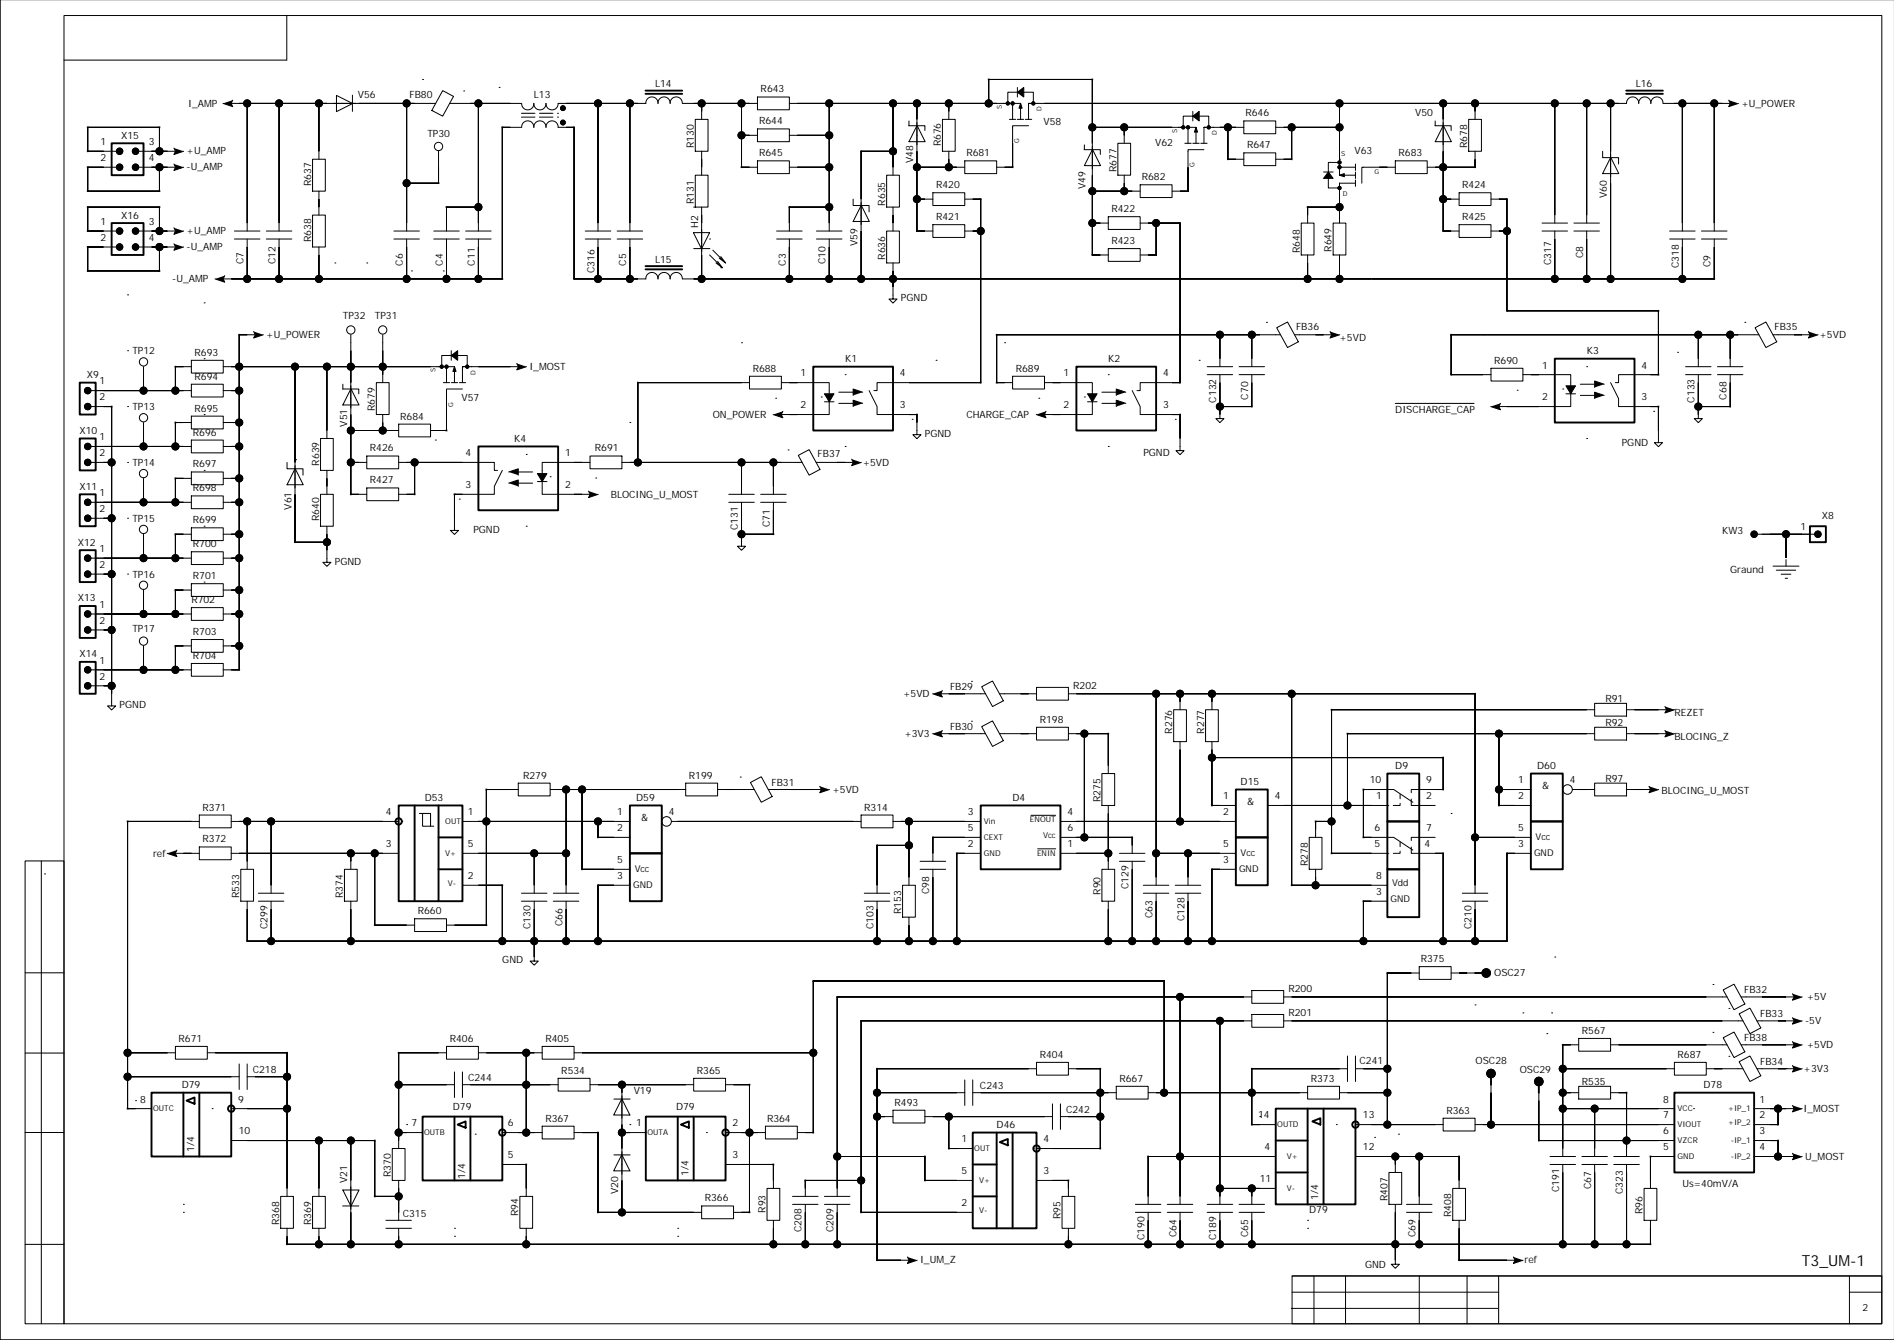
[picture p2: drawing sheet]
<svg xmlns="http://www.w3.org/2000/svg" width="594mm" height="420mm" viewBox="0 0 594 420" stroke-linecap="round" stroke-linejoin="round" font-family="sans-serif">
<defs><g id="words">
<text font-size="4.8" x="564.9" y="396.6">T3_UM-1</text>
<g font-size="3.3">
<text x="483.4" y="247.3">&amp;</text>
<text x="201" y="257.3">&amp;</text>
<text x="390.9" y="252.3">&amp;</text>
</g>
<g font-size="3.1">
<text x="205.3" y="27.3">L14</text>
<text x="238.4" y="29">R643</text>
<text x="512.8" y="27.3">L16</text>
<text x="59" y="33.4">I_AMP</text>
<text x="112.2" y="30.8">V56</text>
<text x="128.3" y="30.8">FB80</text>
<text x="167.3" y="30.8">L13</text>
<text x="545.9" y="33.4">+U_POWER</text>
<text x="237.9" y="39">R644</text>
<text x="327.1" y="39.3">V58</text>
<text x="390.4" y="36.5">R646</text>
<text x="443.6" y="36.3">V50</text>
<text x="31.5" y="45.5">1</text>
<text x="38" y="43.5">X15</text>
<text x="46.7" y="45.5">3</text>
<text x="134" y="43">TP30</text>
<text x="217.5" y="46.4" transform="rotate(-90 217.5 46.4)">R130</text>
<text x="295" y="45.9" transform="rotate(-90 295 45.9)">R676</text>
<text x="362.1" y="45.7">V62</text>
<text x="390.9" y="46.5">R647</text>
<text x="459.9" y="46.4" transform="rotate(-90 459.9 46.4)">R678</text>
<text x="31.5" y="50.5">2</text>
<text x="46.7" y="50.5">4</text>
<text x="58.5" y="48.4">+U_AMP</text>
<text x="58.5" y="53.4">-U_AMP</text>
<text x="237.9" y="49">R645</text>
<text x="286.3" y="51.2" transform="rotate(-90 286.3 51.2)">V48</text>
<text x="302.9" y="49">R681</text>
<text x="350" y="53.9" transform="rotate(-90 350 53.9)">R677</text>
<text x="424.6" y="48.2">V63</text>
<text x="438.4" y="49">R683</text>
<text x="97.5" y="58.4" transform="rotate(-90 97.5 58.4)">R637</text>
<text x="293.4" y="59">R420</text>
<text x="340.3" y="59.2" transform="rotate(-90 340.3 59.2)">V49</text>
<text x="357.9" y="56.5">R682</text>
<text x="458.4" y="59">R424</text>
<text x="217.5" y="63.9" transform="rotate(-90 217.5 63.9)">R131</text>
<text x="277.5" y="64.4" transform="rotate(-90 277.5 64.4)">R635</text>
<text x="503.7" y="62.2" transform="rotate(-90 503.7 62.2)">V60</text>
<text x="31.5" y="70.5">1</text>
<text x="38" y="68.5">X16</text>
<text x="46.7" y="70.5">3</text>
<text x="218.8" y="71.4" transform="rotate(-90 218.8 71.4)">H2</text>
<text x="293.4" y="69">R421</text>
<text x="348.4" y="66.5">R422</text>
<text x="458.4" y="69">R425</text>
<text x="31.5" y="75.5">2</text>
<text x="46.7" y="75.5">4</text>
<text x="58.5" y="73.4">+U_AMP</text>
<text x="97.5" y="75.9" transform="rotate(-90 97.5 75.9)">R638</text>
<text x="268.8" y="77.2" transform="rotate(-90 268.8 77.2)">V59</text>
<text x="348.4" y="76.5">R423</text>
<text x="58.5" y="78.4">-U_AMP</text>
<text x="76.3" y="82.8" transform="rotate(-90 76.3 82.8)">C7</text>
<text x="86.3" y="82.7" transform="rotate(-90 86.3 82.7)">C12</text>
<text x="126.3" y="83.3" transform="rotate(-90 126.3 83.3)">C6</text>
<text x="138.8" y="83.3" transform="rotate(-90 138.8 83.3)">C4</text>
<text x="148.8" y="83.2" transform="rotate(-90 148.8 83.2)">C11</text>
<text x="196.3" y="83.3" transform="rotate(-90 196.3 83.3)">C5</text>
<text x="205.3" y="82.2">L15</text>
<text x="246.3" y="83.3" transform="rotate(-90 246.3 83.3)">C3</text>
<text x="258.8" y="82.7" transform="rotate(-90 258.8 82.7)">C10</text>
<text x="277.5" y="81.4" transform="rotate(-90 277.5 81.4)">R636</text>
<text x="407.4" y="79.4" transform="rotate(-90 407.4 79.4)">R648</text>
<text x="417.4" y="78.9" transform="rotate(-90 417.4 78.9)">R649</text>
<text x="486.2" y="83.1" transform="rotate(-90 486.2 83.1)">C317</text>
<text x="496.2" y="80.8" transform="rotate(-90 496.2 80.8)">C8</text>
<text x="536.2" y="83.8" transform="rotate(-90 536.2 83.8)">C9</text>
<text x="54" y="88.4">-U_AMP</text>
<text x="186.3" y="85.6" transform="rotate(-90 186.3 85.6)">C316</text>
<text x="526.2" y="84.1" transform="rotate(-90 526.2 84.1)">C318</text>
<text x="282.4" y="94.4">PGND</text>
<text x="107.5" y="100">TP32</text>
<text x="117.5" y="100">TP31</text>
<text x="83.5" y="105.9">+U_POWER</text>
<text x="406.3" y="103.2">FB36</text>
<text x="419.9" y="106.9">+5VD</text>
<text x="556.3" y="103.2">FB35</text>
<text x="570.4" y="105.9">+5VD</text>
<text x="41.5" y="111">TP12</text>
<text x="61" y="111.5">R693</text>
<text x="264.9" y="113.5">K1</text>
<text x="347.4" y="113.5">K2</text>
<text x="468.4" y="114">R690</text>
<text x="497.4" y="111">K3</text>
<text x="27.2" y="118.5">X9</text>
<text x="61" y="119">R694</text>
<text x="166" y="115.9">I_MOST</text>
<text x="235.9" y="116.5">R688</text>
<text x="250.9" y="118">1</text>
<text x="282.1" y="118">4</text>
<text x="318.4" y="116.5">R689</text>
<text x="333.4" y="118">1</text>
<text x="364.6" y="118">4</text>
<text x="483.4" y="115.5">1</text>
<text x="514.6" y="115.5">4</text>
<text x="31.2" y="125.5">2</text>
<text x="31.2" y="120.5">1</text>
<text x="144.7" y="125.7">V57</text>
<text x="391.3" y="125.2" transform="rotate(-90 391.3 125.2)">C70</text>
<text x="483.4" y="125.5">2</text>
<text x="514.6" y="125.5">3</text>
<text x="541.2" y="125.2" transform="rotate(-90 541.2 125.2)">C68</text>
<text x="41.5" y="128.4">TP13</text>
<text x="61" y="128.9">R695</text>
<text x="117.5" y="128.9" transform="rotate(-90 117.5 128.9)">R679</text>
<text x="125.5" y="131.4">R684</text>
<text x="223.4" y="130.9">ON_POWER</text>
<text x="250.9" y="127.9">2</text>
<text x="282.1" y="127.9">3</text>
<text x="302.9" y="130.9">CHARGE_CAP</text>
<text x="333.4" y="127.9">2</text>
<text x="364.6" y="127.9">3</text>
<text x="381.3" y="126.1" transform="rotate(-90 381.3 126.1)">C132</text>
<text x="437.4" y="129.4">DISCHARGE_CAP</text>
<text x="531.2" y="126.1" transform="rotate(-90 531.2 126.1)">C133</text>
<text x="24.9" y="135.9">X10</text>
<text x="31.2" y="137.9">1</text>
<text x="60.5" y="136.4">R696</text>
<text x="108.8" y="133.7" transform="rotate(-90 108.8 133.7)">V51</text>
<text x="289.9" y="136.9">PGND</text>
<text x="31.2" y="142.9">2</text>
<text x="116" y="141.4">R426</text>
<text x="146" y="142.9">4</text>
<text x="161.2" y="138.4">K4</text>
<text x="177.1" y="142.9">1</text>
<text x="186.5" y="141.4">R691</text>
<text x="256.3" y="143.2">FB37</text>
<text x="358.4" y="142.9">PGND</text>
<text x="508.4" y="139.9">PGND</text>
<text x="41.5" y="145.9">TP14</text>
<text x="60.5" y="146.4">R697</text>
<text x="100" y="145.9" transform="rotate(-90 100 145.9)">R639</text>
<text x="270.4" y="145.9">+5VD</text>
<text x="24.9" y="153.4">X11</text>
<text x="31.2" y="155.4">1</text>
<text x="60.5" y="153.9">R698</text>
<text x="116" y="151.4">R427</text>
<text x="146" y="152.9">3</text>
<text x="177.1" y="152.9">2</text>
<text x="191.5" y="155.9">BLOCING_U_MOST</text>
<text x="31.2" y="160.4">2</text>
<text x="91.3" y="159.7" transform="rotate(-90 91.3 159.7)">V61</text>
<text x="41.5" y="163.4">TP15</text>
<text x="60.5" y="163.9">R699</text>
<text x="100" y="163.4" transform="rotate(-90 100 163.4)">R640</text>
<text x="148.4" y="166.9">PGND</text>
<text x="231.3" y="166.1" transform="rotate(-90 231.3 166.1)">C131</text>
<text x="241.3" y="165.2" transform="rotate(-90 241.3 165.2)">C71</text>
<text x="539.9" y="167.4">KW3</text>
<text x="564.4" y="165.9">1</text>
<text x="571.1" y="162.4">X8</text>
<text x="24.4" y="170.9">X12</text>
<text x="31.2" y="172.9">1</text>
<text x="60.5" y="171.4">R700</text>
<text x="31.2" y="177.9">2</text>
<text x="105" y="176.9">PGND</text>
<text x="542.4" y="179.4">Graund</text>
<text x="41.5" y="180.9">TP16</text>
<text x="60.5" y="181.4">R701</text>
<text x="24.4" y="188.4">X13</text>
<text x="31.2" y="190.4">1</text>
<text x="60" y="188.9">R702</text>
<text x="31.2" y="195.4">2</text>
<text x="41.5" y="197.9">TP17</text>
<text x="60.5" y="198.9">R703</text>
<text x="24.9" y="205.9">X14</text>
<text x="31.2" y="207.9">1</text>
<text x="60.5" y="206.4">R704</text>
<text x="31.2" y="212.9">2</text>
<text x="336.4" y="215.9">R202</text>
<text x="37.5" y="221.9">PGND</text>
<text x="283.1" y="218.4">+5VD</text>
<text x="297.8" y="216.2">FB29</text>
<text x="503.3" y="219.9">R91</text>
<text x="325.9" y="226.4">R198</text>
<text x="503.3" y="227.4">R92</text>
<text x="524.9" y="224.4">REZET</text>
<text x="283.5" y="230.9">+3V3</text>
<text x="297.8" y="228.7">FB30</text>
<text x="367.5" y="229.8" transform="rotate(-90 367.5 229.8)">R276</text>
<text x="377.5" y="229.8" transform="rotate(-90 377.5 229.8)">R277</text>
<text x="524.9" y="231.9">BLOCING_Z</text>
<text x="164" y="243.9">R279</text>
<text x="216" y="243.9">R199</text>
<text x="388.9" y="245.9">D15</text>
<text x="429.4" y="245.4">10</text>
<text x="437.4" y="240.9">D9</text>
<text x="447.1" y="245.4">9</text>
<text x="475.9" y="245.4">1</text>
<text x="481.9" y="240.9">D60</text>
<text x="492.1" y="245.4">4</text>
<text x="503.3" y="244.9">R97</text>
<text x="133.1" y="250.9">D53</text>
<text x="199.5" y="250.9">D59</text>
<text x="241.8" y="246.2">FB31</text>
<text x="260.9" y="248.4">+5VD</text>
<text x="317.4" y="250.9">D4</text>
<text x="345" y="251.3" transform="rotate(-90 345 251.3)">R275</text>
<text x="383.4" y="250.4">1</text>
<text x="399.6" y="250.4">4</text>
<text x="431.4" y="250.4">1</text>
<text x="447.1" y="250.4">2</text>
<text x="475.9" y="250.4">2</text>
<text x="520.9" y="248.9">BLOCING_U_MOST</text>
<text x="63.5" y="253.9">R371</text>
<text x="121" y="255.4">4</text>
<text x="146.6" y="255.4">1</text>
<text x="193.5" y="255.4">1</text>
<text x="209.6" y="255.4">4</text>
<text x="270.9" y="253.9">R314</text>
<text x="303.4" y="255.4">3</text>
<text x="334.6" y="255.4">4</text>
<text x="383.4" y="255.4">2</text>
<text x="63.5" y="263.9">R372</text>
<text x="193.5" y="260.4">2</text>
<text x="303.4" y="260.4">5</text>
<text x="334.6" y="260.4">6</text>
<text x="430.9" y="260.4">6</text>
<text x="447.1" y="260.4">7</text>
<text x="475.9" y="260.4">5</text>
<text x="48" y="268.4">ref</text>
<text x="121" y="265.4">3</text>
<text x="146.6" y="265.4">5</text>
<text x="303.4" y="265.4">2</text>
<text x="334.6" y="265.4">1</text>
<text x="383.4" y="265.4">5</text>
<text x="430.9" y="265.4">5</text>
<text x="446.6" y="265.4">4</text>
<text x="475.9" y="265.4">3</text>
<text x="146.6" y="275.4">2</text>
<text x="193.5" y="270.4">5</text>
<text x="193.5" y="275.4">3</text>
<text x="383.4" y="270.4">3</text>
<text x="409.9" y="271.3" transform="rotate(-90 409.9 271.3)">R278</text>
<text x="431.4" y="275.4">8</text>
<text x="75" y="281.3" transform="rotate(-90 75 281.3)">R533</text>
<text x="107.5" y="281.3" transform="rotate(-90 107.5 281.3)">R374</text>
<text x="291.3" y="280.2" transform="rotate(-90 291.3 280.2)">C98</text>
<text x="345" y="280.3" transform="rotate(-90 345 280.3)">R90</text>
<text x="353.8" y="278.6" transform="rotate(-90 353.8 278.6)">C129</text>
<text x="431.4" y="280.4">3</text>
<text x="131" y="286.4">R660</text>
<text x="282.5" y="286.3" transform="rotate(-90 282.5 286.3)">R153</text>
<text x="361.3" y="287.7" transform="rotate(-90 361.3 287.7)">C63</text>
<text x="83.8" y="291.1" transform="rotate(-90 83.8 291.1)">C299</text>
<text x="166.3" y="291.1" transform="rotate(-90 166.3 291.1)">C130</text>
<text x="176.3" y="290.2" transform="rotate(-90 176.3 290.2)">C66</text>
<text x="273.8" y="291.1" transform="rotate(-90 273.8 291.1)">C103</text>
<text x="371.3" y="288.6" transform="rotate(-90 371.3 288.6)">C128</text>
<text x="461.3" y="291.1" transform="rotate(-90 461.3 291.1)">C210</text>
<text x="157.5" y="301.8">GND</text>
<text x="445.4" y="301.4">R375</text>
<text x="468.4" y="305.7">OSC27</text>
<text x="403.9" y="310.9">R200</text>
<text x="546.8" y="311.2">FB32</text>
<text x="566.4" y="313.3">+5V</text>
<text x="403.9" y="318.4">R201</text>
<text x="495.9" y="323.9">R567</text>
<text x="551.8" y="318.7">FB33</text>
<text x="565.9" y="320.8">-5V</text>
<text x="56" y="326.4">R671</text>
<text x="141" y="326.4">R406</text>
<text x="171" y="326.4">R405</text>
<text x="546.8" y="326.2">FB38</text>
<text x="566.4" y="328.3">+5VD</text>
<text x="325.9" y="331.4">R404</text>
<text x="426.2" y="333.2">C241</text>
<text x="462.5" y="333.2">OSC28</text>
<text x="525.9" y="331.4">R687</text>
<text x="551.8" y="333.7">FB34</text>
<text x="565.4" y="335.8">+3V3</text>
<text x="57" y="340.9">D79</text>
<text x="79.3" y="336.2">C218</text>
<text x="146.7" y="338.7">C244</text>
<text x="176" y="336.4">R534</text>
<text x="218.5" y="336.4">R365</text>
<text x="307.2" y="341.2">C243</text>
<text x="350.9" y="338.9">R667</text>
<text x="410.9" y="338.9">R373</text>
<text x="476.4" y="336.2">OSC29</text>
<text x="495.9" y="339.8">R535</text>
<text x="534" y="340.9">D78</text>
<text x="44" y="345.4">8</text>
<text x="74.7" y="345.4">9</text>
<text x="142" y="347.9">D79</text>
<text x="198.7" y="342.7">V19</text>
<text x="212" y="347.9">D79</text>
<text x="280.4" y="346.4">R493</text>
<text x="521.4" y="345.4">8</text>
<text x="551.6" y="345.4">1</text>
<text x="129" y="352.9">7</text>
<text x="159.1" y="352.9">6</text>
<text x="171" y="351.4">R367</text>
<text x="199.5" y="352.9">1</text>
<text x="229.6" y="352.9">2</text>
<text x="240.4" y="351.4">R364</text>
<text x="312.4" y="353.4">D46</text>
<text x="334.2" y="348.7">C242</text>
<text x="394.4" y="350.4">14</text>
<text x="427.3" y="350.4">13</text>
<text x="453.4" y="348.9">R363</text>
<text x="521.4" y="350.4">7</text>
<text x="551.6" y="350.4">2</text>
<text x="565.4" y="348.3">I_MOST</text>
<text x="74.8" y="355.4">10</text>
<text x="301.4" y="357.9">1</text>
<text x="327.1" y="357.9">4</text>
<text x="521.4" y="355.4">6</text>
<text x="551.6" y="355.4">3</text>
<text x="60.8" y="360.8" transform="rotate(-90 60.8 360.8)">1/4</text>
<text x="159.1" y="362.9">5</text>
<text x="229.6" y="362.9">3</text>
<text x="396.4" y="360.4">4</text>
<text x="427.3" y="360.4">12</text>
<text x="521.4" y="360.4">5</text>
<text x="551.6" y="360.4">4</text>
<text x="565.9" y="363.3">U_MOST</text>
<text x="108.8" y="370.6" transform="rotate(-90 108.8 370.6)">V21</text>
<text x="122.5" y="368.8" transform="rotate(-90 122.5 368.8)">R370</text>
<text x="145.8" y="369.3" transform="rotate(-90 145.8 369.3)">1/4</text>
<text x="215.8" y="368.3" transform="rotate(-90 215.8 368.3)">1/4</text>
<text x="301.4" y="367.9">5</text>
<text x="327.1" y="367.9">3</text>
<text x="394.9" y="370.4">11</text>
<text x="527.4" y="371.8">Us=40mV/A</text>
<text x="193.8" y="374.1" transform="rotate(-90 193.8 374.1)">V20</text>
<text x="220.9" y="376.4">R366</text>
<text x="301.4" y="377.9">2</text>
<text x="413.3" y="375.8" transform="rotate(-90 413.3 375.8)">1/4</text>
<text x="434.9" y="376.3" transform="rotate(-90 434.9 376.3)">R407</text>
<text x="488.7" y="373.5" transform="rotate(-90 488.7 373.5)">C191</text>
<text x="498.7" y="372.6" transform="rotate(-90 498.7 372.6)">C67</text>
<text x="508.7" y="374" transform="rotate(-90 508.7 374)">C323</text>
<text x="87.5" y="383.8" transform="rotate(-90 87.5 383.8)">R368</text>
<text x="97.5" y="383.8" transform="rotate(-90 97.5 383.8)">R369</text>
<text x="126.2" y="381.2">C315</text>
<text x="162.5" y="380.9" transform="rotate(-90 162.5 380.9)">R94</text>
<text x="239.9" y="379.9" transform="rotate(-90 239.9 379.9)">R93</text>
<text x="332.4" y="381.9" transform="rotate(-90 332.4 381.9)">R95</text>
<text x="410.4" y="379.9">D79</text>
<text x="454.9" y="381.3" transform="rotate(-90 454.9 381.3)">R408</text>
<text x="514.9" y="380.3" transform="rotate(-90 514.9 380.3)">R96</text>
<text x="251.3" y="386" transform="rotate(-90 251.3 386)">C208</text>
<text x="261.3" y="386" transform="rotate(-90 261.3 386)">C209</text>
<text x="358.8" y="388.5" transform="rotate(-90 358.8 388.5)">C190</text>
<text x="368.8" y="387.6" transform="rotate(-90 368.8 387.6)">C64</text>
<text x="381.3" y="388.5" transform="rotate(-90 381.3 388.5)">C189</text>
<text x="391.3" y="387.6" transform="rotate(-90 391.3 387.6)">C65</text>
<text x="443.8" y="387.6" transform="rotate(-90 443.8 387.6)">C69</text>
<text x="288.4" y="395.8">I_UM_Z</text>
<text x="477.9" y="395.8">ref</text>
<text x="427.9" y="397.3">GND</text>
<text x="583.9" y="410.8">2</text>
</g>
<g font-size="2.9">
<text x="481.4" y="263.1">Vcc</text>
<text x="388.9" y="268.1">Vcc</text>
<text x="480.9" y="268.1">GND</text>
<text x="199" y="273.1">Vcc</text>
<text x="388.4" y="273.1">GND</text>
<text x="198.5" y="278.1">GND</text>
<text x="436.4" y="277.6">Vdd</text>
<text x="435.9" y="282.6">GND</text>
</g>
<g font-size="2.5">
<text x="322.9" y="257.5">ENOUT</text>
<text x="139.6" y="258">OUT</text>
<text x="308.4" y="258">Vin</text>
<text x="308.4" y="263">CEXT</text>
<text x="327" y="262.5">Vcc</text>
<text x="139.5" y="268">V+</text>
<text x="308.4" y="268">GND</text>
<text x="325.1" y="268">ENIN</text>
<text x="140.4" y="277.5">V-</text>
<text x="48" y="348">OUTC</text>
<text x="400.4" y="353">OUTD</text>
<text x="525.9" y="353">VIOUT</text>
<text x="525.9" y="348">VCC</text>
<text x="541.7" y="352.5">+IP_2</text>
<text x="541.7" y="348">+IP_1</text>
<text x="133" y="355.5">OUTB</text>
<text x="203" y="355.5">OUTA</text>
<text x="525.9" y="358">VZCR</text>
<text x="542.6" y="358">-IP_1</text>
<text x="305.4" y="360.5">OUT</text>
<text x="403.4" y="363">V+</text>
<text x="525.9" y="363">GND</text>
<text x="542.6" y="363">-IP_2</text>
<text x="306.9" y="370.5">V+</text>
<text x="403.4" y="373">V-</text>
<text x="306.9" y="380">V-</text>
</g>
<g font-size="2.1">
<text x="314" y="34.2" transform="rotate(-90 314 34.2)">S</text>
<text x="326.5" y="34.9" transform="rotate(-90 326.5 34.9)">D</text>
<text x="369" y="41.7" transform="rotate(-90 369 41.7)">S</text>
<text x="319.5" y="44.9" transform="rotate(-90 319.5 44.9)">G</text>
<text x="381.5" y="42.4" transform="rotate(-90 381.5 42.4)">D</text>
<text x="374.5" y="52.4" transform="rotate(-90 374.5 52.4)">G</text>
<text x="420.4" y="49">S</text>
<text x="430.9" y="54.5">G</text>
<text x="420.9" y="61.5">D</text>
<text x="136.5" y="116.7" transform="rotate(-90 136.5 116.7)">S</text>
<text x="149" y="117.4" transform="rotate(-90 149 117.4)">D</text>
<text x="142" y="127.4" transform="rotate(-90 142 127.4)">G</text>
</g>
</g></defs>
<g fill="none" stroke="#000" stroke-width=".31">
<path d="M0 -.1v419.9h593.8M20.1 4.9h569.8v409.8h-569.8zM89.9 4.9v13.9h-69.8M72.4 32.4h64.2M75 32.4h.1M77.5 32.4v40M87.5 32.4v40M100 32.4v17.5M105.5 29.9l5.1 2.5-5.1 2.6zM110.5 29.8v5.1M127.5 32.4v40M132.5 24.9h.1"/>
<path d="M138.8 28.4l3.4 1.8-3.4 6.2-3.4-1.8zM141 32.4h22.5M145.4 28.5h.1M150 32.4v40M156.5 27.4h.1M163.5 39.9h-6v47.5h-87.6M163.5 39.9a1.91 1.91 0 0 1 1.9-2 1.91 1.91 0 0 1 1.9 2 1.91 1.91 0 0 1 1.9-2 1.91 1.91 0 0 1 2 2 1.91 1.91 0 0 1 1.9-2 1.91 1.91 0 0 1 1.9 2h5v47.5h22.5a1.91 1.91 0 0 1 1.9-2.1 1.91 1.91 0 0 1 1.9 2.1 1.91 1.91 0 0 1 1.9-2.1 1.91 1.91 0 0 1 1.9 2.1 1.91 1.91 0 0 1 1.9-2.1 1.91 1.91 0 0 1 1.9 2.1M163.5 32.4a1.91 1.91 0 0 0 1.9 2 1.91 1.91 0 0 0 1.9-2 1.91 1.91 0 0 0 1.9 2 1.91 1.91 0 0 0 2-2 1.91 1.91 0 0 0 1.9 2 1.91 1.91 0 0 0 1.9-2h27.5a1.91 1.91 0 0 1 1.9-2 1.91 1.91 0 0 1 1.9 2 1.91 1.91 0 0 1 1.9-2 1.91 1.91 0 0 1 1.9 2 1.91 1.91 0 0 1 1.9-2 1.91 1.91 0 0 1 1.9 2M187.5 32.4v40M197.5 32.4v40M214 32.4h23.4M218 37.4h3.9v10h-3.9z"/>
<path d="M219.9 32.4v5M232.4 32.4v20h5M237.4 30.4h10v4h-10zM247.4 32.4h67.2M259.9 32.4v40M279.9 32.4v22.5M284.9 39.4h5v1.5M284.9 37.9v1.5M287.4 32.4v40h5M287.5 39.3l2.5 5.1h-5.1zM295.4 37.4h4v10h-4zM297.4 32.4v5"/>
<path d="M309.9 32.4v-7.5h32.5v55h5M314.4 32.4h3v5M314.9 32.4h.1M315.9 32.4v-3.5h8v3.5M316.4 37.4h2M317.4 32.4h2.5v5M318.9 37.4h2M318.9 27.4v3M321.4 37.4h2M322.4 39.4h-5v13h-5M322.4 32.4v5M322.9 32.4h-.5h3"/>
<path d="M325.3 32.4h184.6a1.91 1.91 0 0 1 1.9-2 1.91 1.91 0 0 1 1.9 2 1.91 1.91 0 0 1 1.9-2 1.91 1.91 0 0 1 1.9 2 1.91 1.91 0 0 1 1.9-2 1.91 1.91 0 0 1 1.9 2M342.4 39.9h27.2M352.4 39.9v5M369.4 39.9h3v5M369.9 39.9h.1M370.9 39.9v-3.5h8v3.5M372.4 39.9h2.5v5M373.9 34.9v3M377.4 39.9v5M377.9 39.9h-.5h3M380.3 39.9h9.6M384.9 39.9v10h5"/>
<path d="M389.9 37.9h10v4h-10zM399.9 39.9h20M404.9 39.9v10h-5M419.9 32.4v17.1M449.8 39.4h5.1v1.5M449.9 37.9v1.5M452.4 32.4v40h5M452.4 39.3l2.6 5.1h-5.1zM460.4 37.4h4v10h-4zM462.4 32.4v5M487.4 32.4v37.5M497.4 32.4v37.5"/>
<path d="M504.9 32.4v55M521.4 32.4h21M527.4 32.4v40M537.4 32.4v40M539.9 32.4h.1M37.5 47.4h-10v-7.5h22.5v7.5M37.5 52.4h-10v7.5h22.5v-7.5M42.5 52.4h12.5M42.5 47.4h12.5M52.5 47.4h.1M52.5 52.4h.1M98 49.9h4v10h-4z"/>
<path d="M100 59.9v7.5M137.5 47.4v10h-10M218 54.9h3.9v10h-3.9zM219.9 47.4v7.5M232.4 42.4h5M237.4 40.4h10v4h-10zM237.4 50.4h10v4h-10zM247.4 52.4h12.5M247.4 42.4h12.5M277.9 54.9h4v10h-4zM279.9 47.4h-10v40M287.4 52.4h15"/>
<path d="M297.4 47.4v5M302.4 50.4h10v4h-10zM339.8 46.9h5.1v1.5M339.9 45.4v1.5M342.4 59.9h15M342.5 46.8l2.5 5.1h-5.1zM350.4 44.9h4v10h-4zM352.4 54.9v5M357.4 57.9h10v4h-10zM371.4 44.9h2M373.9 44.9h2M376.4 44.9h2"/>
<path d="M377.4 46.9h-5v13h-5M389.9 47.9h10v4h-10zM414.9 53.9h3M419.9 49.4v3h5M419.9 57.9v-.5v3M419.9 50.9h-3.5v8h3.5M419.9 49.9h.1M419.9 52.4v2.5h5M419.9 57.4h5M424.9 51.4v2M424.9 53.9v2M424.9 56.4v2"/>
<path d="M437.4 50.4h10v4h-10zM437.4 52.4h-10.5v5M462.4 47.4v5h-15M502.4 47.4v2h5v2M504.9 49.3l2.6 5.1h-5.1zM37.5 72.4h-10v-7.5h22.5v7.5M37.5 77.4h-10v7.5h22.5v-7.5M42.5 72.4h12.5M42.5 77.4h12.5M52.5 72.4h.1M52.5 77.4h.1M73.5 72.4h8"/>
<path d="M73.5 74.9h8M77.5 74.9v12.5M83.5 72.4h8M83.5 74.9h8M87.5 74.9v12.5M98 67.4h4v10h-4zM100 77.4v10M123.5 72.4h8M123.5 74.9h8M127.5 74.9v12.5M136 72.4h8M136 74.9h8"/>
<path d="M140 74.9v12.5M146 72.4h8M146 74.9h8M150 64.9h-10v7.5M150 74.9v12.5M183.5 72.4h8M183.5 74.9h8M187.5 74.9v12.5M193.5 72.4h8M193.5 74.9h8M197.5 74.9v12.5M217.4 72.9h5l-2.5 5.1z"/>
<path d="M217.5 64.9h.1M217.5 77.9h5M219.9 64.9v22.5M222.4 74.9h.1M222.4 79.9l4 4-2-1.5M223.4 78.4l4 4-2-1.5M243.4 72.4h8M243.4 74.9h8M247.4 74.9v12.5M255.9 72.4h8M255.9 74.9h8M259.9 64.9h-12.5v7.5"/>
<path d="M259.9 74.9v12.5M267.4 62.4v2h5v2M270 64.3l2.5 5.1h-5.1zM277.9 72.4h4v10h-4zM279.9 64.9v7.5M287.4 62.4h5M292.4 60.4h10v4h-10zM292.4 70.4h10v4h-10zM302.4 62.4h5v57.5h-32.5v2.5h-1M302.4 72.4h5M342.4 69.9h5M347.4 67.9h10v4h-10z"/>
<path d="M347.4 77.9h10v4h-10zM357.4 69.9h12.5v50h-12.5v2.5h-1M362.4 69.9v10h-5M407.9 69.9h4v10h-4zM409.9 79.9v7.5M417.9 69.9h4v10h-4zM419.9 60.2v9.7M419.9 79.9v7.5M419.9 64.9h-10v5M452.4 62.4h5M457.4 60.4h10v4h-10zM457.4 70.4h10v4h-10z"/>
<path d="M467.4 62.4h5v35h47.5v20h-12.5v2.5h-1M467.4 72.4h5M483.4 72.4h8M483.4 69.9h8M487.4 72.4v15M493.4 72.4h8M493.4 69.9h8M497.4 72.4v15M523.4 72.4h8M523.4 74.9h8M527.4 74.9v12.5M533.4 72.4h8"/>
<path d="M533.4 74.9h8M537.4 74.9v12.5h-323.4M40 92.4h.1M64 94.9h.1M72.5 87.4h.1M105 82.4h.1M115 82.4h.1M129 84.9h.1M139 84.9h.1M224.9 81.9l1.5 2M225.9 83.9h.1M225.9 80.4l1.5 2"/>
<path d="M279.9 89.9h.1M279.9 82.4v11.3h-1.2l1.2 1.3 1.3-1.3h-1.3M40 109.9h.1M45 114.9v7.5M60 112.9h10v4h-10zM60 114.9h-5v7.5M64 112.4h.1M70 114.9h67.1M77.5 104.9h.1M80 104.9h-5v105h-5M92.5 114.9v55h10M102.5 114.9v22.5"/>
<path d="M110 104.9v50h5M118 119.9h4v10h-4zM120 104.9v15M137 114.9h3v5M137.5 114.9h.1M138.5 114.9v-3.5h8v3.5M139 119.9h2M140 114.9h2.5v5M141.5 119.9h2M141.5 109.9v3M144 119.9h2M145 114.9v5"/>
<path d="M145.5 114.9h-.5h3M147.8 114.9h14.7M160 114.9h.1M232.4 107.4h.1M234.9 117.9h10v4h-10zM234.9 119.9h-34.9v25M244.9 119.9h15v10h-15M264.9 117.4h.1M293.4 112.9h.1M314.9 107.4h.1M317.4 117.9h10v4h-10zM327.4 119.9h15v10h-15"/>
<path d="M347.4 117.4h.1M375.9 112.9h.1M378.4 117.4h8M378.4 114.9h8M382.4 117.4v13.7h-1.3l1.3 1.3 1.3-1.3h-1.3M382.4 104.9v10M388.4 117.4h8M388.4 114.9h8M392.4 117.4v10h-10M392.4 104.9v10M397 101h.1M400.2 102.7l3.4-1.8 3.4 6.2-3.4 1.8z"/>
<path d="M401.4 104.9h-89v15h5M405.8 104.9h11.6M414.9 104.9h.1M464.9 104.9h.1M467.4 115.4h10v4h-10zM477.4 117.4h15v10h-22.5M497.4 114.9h.1M504.9 119.9l2.5 5v2.5h12.5v11.3h-1.3l1.3 1.2 1.3-1.2h-1.3M525.9 110.4h.1M528.4 117.4h8M528.4 114.9h8M532.4 117.4v13.7h-1.3l1.3 1.3 1.2-1.3h-1.2"/>
<path d="M532.4 104.9v10M538.4 117.4h8M538.4 114.9h8M542.4 117.4v10h-10M542.4 104.9v10M547 101h.1M550.2 102.7l3.4-1.8 3.4 6.2-3.4 1.8zM551.4 104.9h-96.5v12.5h12.5M555.8 104.9h11.6M564.9 104.9h.1M27.5 127.4h7.5v93.8h-1.3l1.3 1.2 1.3-1.2h-1.3M27.5 122.4h32.5"/>
<path d="M27.5 139.9h32.5M35 122.4h.1M35 139.9h.1M40 127.4h.1M45 132.4v7.5M60 120.4h10v4h-10zM60 130.4h10v4h-10zM60 137.9h10v4h-10zM60 132.4h-5v7.5M64 129.9h.1M70 122.4h5M70 139.9h5"/>
<path d="M70 132.4h5M100.5 137.4h4v10h-4zM107.4 121.9h5.1v1.5M107.5 120.4v1.5M110 134.9h15M110 121.8l2.6 5.1h-5.1zM120 129.9v5M125 132.9h10v4h-10zM136.5 137.9h.1M145 121.9h-5v13h-5M197.5 132.4h.1M243.2 124.8h.1"/>
<path d="M247.4 129.9h.1M257.4 124.4h.1M258.4 125.9h3M262.9 122.9h4.5M262.9 126.4h4.5M264.9 139.9h.1M272.4 122.4l2.5 5v2.5h12.5v6.3h-1.2l1.2 1.2 1.3-1.2h-1.3M285.9 131.4h.1M287.4 132.4h.1M325.6 124.8h.1M329.9 129.9h.1M339.9 124.4h.1"/>
<path d="M340.9 125.9h3M345.4 122.9h4.5M345.4 126.4h4.5M347.4 139.9h.1M354.9 122.4l2.5 5v2.5h12.5v11.3h-1.3l1.3 1.2 1.3-1.2h-1.3M368.4 131.4h.1M369.9 137.4h.1M382.4 129.9h.1M437.4 126.4h24.7M472.4 127.4h.1M475.6 122.3h.1M489.9 121.9h.1"/>
<path d="M490.9 123.4h3M495.4 120.4h4.5M495.4 123.9h4.5M497.4 137.4h.1M518.4 128.9h.1M519.9 134.9h.1M532.4 129.9h.1M27.5 144.9h7.5M27.5 157.4h32.5M35 157.4h.1M40 144.9h.1M45 149.9v7.5"/>
<path d="M60 147.9h10v4h-10zM60 155.4h10v4h-10zM60 149.9h-5v7.5M64 147.4h.1M70 157.4h5M70 149.9h5M90 144.9v2h5v2M92.5 146.8l2.6 5.1h-5.1zM92.7 144h.1M100.5 154.9h4v10h-4zM102.5 147.4v7.5M110 144.9h5"/>
<path d="M115 142.9h10v4h-10zM115 152.9h10v4h-10zM125 144.9h30v2.5h1M130 144.9v10h-5M144 156.4h.1M157.5 147.4l-2.5 5v2.5h-12.5v11.3h1.2l-1.2 1.2-1.3-1.2h1.3M162.5 147.9h4.5M162.5 151.4h4.5M165 142.4h.1M168.5 150.9h3M172.5 149.4h.1M182.5 154.9h.1"/>
<path d="M185 142.9h10v4h-10zM185 144.9h-15v10h15M186.7 149.8h.1M195 144.9h56.4M228.4 154.9h8M228.4 157.4h8M232.4 157.4v13.7h-1.2l1.2 1.3 1.3-1.3h-1.3M232.4 144.9v10M238.4 154.9h8M238.4 157.4h8M242.4 157.4v10h-10M242.4 144.9v10"/>
<path d="M247 141h.1M250.2 142.7l3.4-1.8 3.4 6.2-3.4 1.8zM255.8 144.9h11.7M264.9 144.9h.1M27.5 162.4h7.5M27.5 174.9h32.5M27.5 179.9h7.5M35 174.9h.1M40 162.4h.1M40 179.9h.1M45 167.4v7.5M60 165.4h10v4h-10z"/>
<path d="M60 172.9h10v4h-10zM60 167.4h-5v7.5M64 164.9h.1M70 167.4h5M70 174.9h5M102.5 172.4h.1M102.5 164.9v11.3h-1.3l1.3 1.2 1.2-1.2h-1.2M142.5 162.4h.1M165 164.9h.1M232.4 169.9h.1M549.9 167.4h20M555.8 177.4h8.1"/>
<path d="M556.8 178.6h6.1M558.3 179.9h3.1M559.9 174.8h.1M559.9 167.4v7.4M559.9 175.3v2.1M27.5 192.4h32.5M27.5 197.4h7.5M35 192.4h.1M45 184.9v7.5M60 182.9h10v4h-10zM60 190.4h10v4h-10zM60 184.9h-5v7.5"/>
<path d="M64 182.4h.1M70 192.4h5M70 184.9h5M559.6 181.2h.8M27.5 209.9h32.5M27.5 214.9h7.5M35 209.9h.1M35 217.4h.1M45 202.4v7.5M60 200.4h10v4h-10zM60 207.9h10v4h-10zM60 202.4h-5v7.5"/>
<path d="M70 202.4h5M294.9 217.4h14M297.4 217.4h.1M304.5 213.5h.1M307.7 215.2l3.4-1.8 3.4 6.2-3.4 1.8zM313.3 217.4h11.6M324.9 215.4h10v4h-10zM334.9 217.4h127.5v62.4M362.4 217.4v59.9M369.9 217.4v5M379.9 217.4v5M404.9 217.4v59.9h30"/>
<path d="M294.9 229.8h14M297.4 229.8h.1M304.5 225.9h.1M307.7 227.6l3.4-1.8 3.4 6.2-3.4 1.8zM313.3 229.8h11.6M324.9 227.8h10v4h-10zM334.9 229.8h12.5v12.5M339.9 229.8v32.5M367.9 222.4h4v9.9h-4zM369.9 232.3v25M377.9 222.4h4v9.9h-4zM379.9 237.3h72.5v10h-10v1"/>
<path d="M379.9 232.3v20h7.5M469.9 229.8v22.5h10M499.9 220.4h10v4h-10zM499.9 227.8h10v4h-10zM499.9 222.4h-82.5v44.9h17.5M499.9 229.8h-77.5v22.5M509.9 229.8h12.5M509.9 222.4h12.5M519.9 222.4h.1M519.9 229.8h.1M62.5 255.3h10v4h-10zM62.5 257.3h-22.5v90h7.5"/>
<path d="M72.5 257.3h52.5M77.5 257.3v15M85 257.3v22.5M126 257.3h.1M131.5 254.8h1M132.5 254.8h2.5v4h-2.5zM135 258.8h1M145 257.3h52.5M150 257.3h.1M162.5 245.3h10v4h-10zM162.5 247.3h-10v42.5h-12.5M172.5 247.3h42.5"/>
<path d="M177.5 247.3v32.5M182.5 247.3v25h15M187.5 257.3v5h10M210.5 257.3h59.4M215 245.3h9.9v4h-9.9zM224.9 247.3h11.5M232 243.4h.1M235.2 245.1l3.4-1.8 3.4 6.2-3.4 1.8zM240.8 247.3h16.7M254.9 247.3h.1M269.9 255.3h10v4h-10zM279.9 257.3h27.5"/>
<path d="M284.9 257.3v20M323.2 255.4h7.7M332.4 257.3h55M345.4 242.3h4v10h-4zM347.4 252.3v20M397.4 252.3h37.5M417.4 257.3h-5v5M442.4 250.3v2h7.5M442.9 251.3l-6-4h-9.5v15h9.5l6 4M454.9 254.8h.1M469.9 247.3h10M492.9 247.3h7"/>
<path d="M499.9 245.3h10v4h-10zM509.9 247.3h7.5M514.9 247.3h.1M7.9 269.7h12.2v145h-12.2zM13 269.7v145M14 273.8h.1M54.9 267.3h7.6M57.5 267.3h.1M62.5 265.3h10v4h-10zM72.5 267.3h52.5M75.5 272.3h4v10h-4zM81 279.8h8"/>
<path d="M108 272.3h4v10h-4zM110 267.3v5M117.5 267.3v22.5h12.5M145 277.3h12.5v17.5M145 267.3h32.5M163.5 279.8h8M167.5 267.3v12.5M173.5 279.8h8M197.5 277.3h-10v17.5M270.9 279.8h8M282.9 277.3h4v10h-4zM284.9 264.8h-10v15"/>
<path d="M288.4 272.3h8M288.4 269.8h8M292.4 272.3v22.5M307.4 267.3h-7.5v27.5M307.4 262.3h-15v7.5M325.3 265.9h5.6M332.4 267.3h15M332.4 262.3h22.5v5M345.4 272.3h4v10h-4zM350.9 267.3h8M350.9 269.8h8M354.9 269.8v25"/>
<path d="M358.4 277.3h8M358.4 279.8h8M362.4 279.8v15M362.4 267.3h25M368.4 277.3h8M368.4 279.8h8M372.4 267.3v10M372.4 279.8v15M387.4 272.3h-7.5v22.5M410.4 262.3h4v10h-4zM412.4 272.3v5M442.4 265.3v2h10v27.5"/>
<path d="M449.9 262.3h-7.5v1M458.4 279.8h8M462.4 262.3h17.5M479.9 267.3h-7.5v27.5h-394.9v-12.5M81 282.3h8M85 282.3v12.5M110 282.3v12.5M130 287.8h10v4h-10zM163.5 282.3h8M167.5 299.8h.1M167.5 282.3v18.8h-1.3l1.3 1.3 1.2-1.3h-1.2M173.5 282.3h8"/>
<path d="M177.5 282.3v12.5M270.9 282.3h8M274.9 282.3v12.5M284.9 287.3v7.5M347.4 282.3v12.5M434.9 282.3h-7.5v12.5M458.4 282.3h8M462.4 282.3v12.5M487.4 299.8h.1M7.9 304.8h12.2M369.9 312.3v65M382.4 319.8v57.5"/>
<path d="M392.4 310.3h10v4h-10zM392.4 317.8h10v4h-10zM392.4 319.8h-122.5v60h35M392.4 312.3h-130v62.5M402.4 312.3h139M402.4 319.8h144M444.9 302.8h10v4h-10zM444.9 304.8h-10v47.5M454.9 304.8h7.5M462.4 314.8h.1M477.4 317.3h.1M486.4 317.3h.1"/>
<path d="M501.4 319.8h.1M537 308.4h.1M540.2 310.1l3.4-1.8 3.4 6.2-3.4 1.8zM542 315.9h.1M545.2 317.6l3.4-1.8 3.4 6.2-3.4 1.8zM545.8 312.3h16.6M550.8 319.8h11.6M559.9 312.3h.1M559.9 319.8h.1M7.9 329.9h12.2M40 337.3h35M40 329.8h15"/>
<path d="M55 327.8h10v4h-10zM65 329.8h25v45M75 333.3v8M77.5 333.3v8M77.5 337.3h12.5M125 339.8h17.5M140 327.8h10v4h-10zM140 329.8h-15v30M142.5 335.8v8M145 339.8h30M145 335.8v8M150 329.8h20"/>
<path d="M165 329.8v25M170 327.8h10v4h-10zM175 337.8h10v4h-10zM180 329.8h74.9M185 339.8h32.5M195 339.8v40M217.5 337.8h9.9v4h-9.9zM227.4 339.8h7.5v40h-5M302.4 338.3v8M304.9 338.3v8M324.9 332.8h10v4h-10zM324.9 334.8h-50v60h10.1"/>
<path d="M334.9 334.8h10v25h-20M422.4 334.8h-30v17.5h7.5M422.4 330.8v8M424.9 330.8v8M424.9 334.8h10M467.4 339.8v12.5M484.9 323.8h.1M489.9 334.8h35M494.9 325.3h10v4h-10zM494.9 327.3h-5v35M504.9 327.3h36.5M524.9 332.8h10v4h-10z"/>
<path d="M534.9 334.8h11.5M537 323.4h.1M540.2 325.1l3.4-1.8 3.4 6.2-3.4 1.8zM542 330.9h.1M545.2 332.6l3.4-1.8 3.4 6.2-3.4 1.8zM545.8 327.3h16.6M550.8 334.8h11.6M559.9 334.8h.1M559.9 327.3h.1M559.9 334.7h.1M7.9 354.8h12.2M42.5 344.8h.1"/>
<path d="M66.5 347.3h.1M72.5 347.3h17.5M72.5 357.3h45v17.5h7.5M100 357.3v17.5M110 357.3v32.5M123 359.8h4v10h-4zM125 354.8h7.5M127.5 352.3h.1M149 355.3h.1M157.5 354.8h12.5M170 352.8h10v4h-10zM180 354.8h7.5v25h32.4"/>
<path d="M192.5 344.3h5M194.9 344.2l2.6 5.1h-5.1zM195 354.8h7.5M197.5 352.3h.1M221.4 354.8h.1M227.4 354.8h12.5M239.9 352.8h10v4h-10zM274.9 349.8h5M274.9 342.3h27.5M279.9 347.8h10v4h-10zM289.9 349.8h40M297.4 349.8v10h7.5"/>
<path d="M299.9 359.8h.1M304.9 342.3h45M323.9 359.8h.1M329.9 345.8v8M332.4 349.8h12.5M332.4 345.8v8M349.9 340.3h10v4h-10zM359.9 342.3h50M364.9 342.3v-35h-110v47.5h-5M394.9 349.8h.1M409.9 340.3h10v4h-10zM418.9 352.3h.1"/>
<path d="M419.9 342.3h15M424.9 352.3h27.5M430.9 356.3h.1M438.4 355.3h.1M452.4 350.3h10v4h-10zM462.4 352.3h62.5M482.4 342.3v15h42.5M489.9 342.3h5M489.9 347.3h35M494.9 340.3h10v4h-10zM499.9 347.3v15M504.9 342.3h5v20"/>
<path d="M530.9 347.3h.1M549.9 347.3h12.5M549.9 357.3h7.5v5M557.4 347.3v5h-7.5M559.9 347.3h.1M57.5 377.3h.1M57.5 379.8h.1M88 374.8h4v10h-4zM98 374.8h4v10h-4zM107.4 377.8h5.1M107.5 372.8h5.1l-2.6 5.1zM125 369.8v12.5"/>
<path d="M157.5 364.8h7.5v10M163 374.8h4v10h-4zM192.5 361.8h5M194.9 361.7l2.6 5.1h-5.1zM219.9 377.8h10v4h-10zM227.4 364.8h15v7.5M240.4 372.3h4v10h-4zM248.4 377.3h8M248.4 374.8h8M252.4 377.3v12.5M258.4 377.3h8M258.4 374.8h8"/>
<path d="M262.4 362.3h27.5v7.5h15M262.4 377.3v12.5M269.9 369.8h-17.5v5M324.9 369.8h10v5M332.9 374.8h4v10h-4zM355.9 379.8h8M355.9 377.3h8M359.9 379.8v10M365.9 379.8h8M365.9 377.3h8M369.9 379.8v10M378.4 379.8h8"/>
<path d="M378.4 377.3h8M382.4 379.8v10M382.4 372.3h17.5M388.4 379.8h8M388.4 377.3h8M392.4 372.3v5M392.4 379.8v10M399.9 362.3h-40v15M424.9 362.3h32.5v10M435.4 367.3h4v10h-4zM437.4 377.3v18.8h-1.3l1.3 1.3 1.3-1.3h-1.3M437.4 362.3v5"/>
<path d="M440.9 379.8h8M440.9 377.3h8M444.9 362.3v15M444.9 379.8v10M455.4 372.3h4v10h-4zM485.9 362.3h8M485.9 364.8h8M489.9 364.8v25M495.9 362.3h8M495.9 364.8h8M499.9 364.8v25M505.9 362.3h8"/>
<path d="M505.9 364.8h8M509.9 364.8v25M515.4 372.3h4v10h-4zM524.9 362.3h-7.5v10M549.9 362.3h12.5M559.9 362.3h.1M7.9 389.8h12.2M100 384.8v5M121 384.8h8M121 382.3h8M125 384.8v5M142.5 384.8h.1"/>
<path d="M142.5 387.3h.1M165 384.8v5M212.5 384.8h.1M212.5 387.3h.1M242.4 382.3v7.5M282.4 394.8h.1M334.9 384.8v5M405 399.7h184.9v15h-184.9zM405 399.7h184.9M409.9 382.3h.1M409.9 384.8h.1M411.9 399.7v15"/>
<path d="M421.8 399.7v15M437.4 394.8h.1M444.9 399.7v15M457.4 382.3v12.5h17.5M459.9 399.7v15M469.8 399.7v15M472.4 394.8h.1M517.4 382.3v7.5h-427.4v-5M579.8 399.7v15M404.8 409.9h64.7M405 404.8h64.8M579.8 404.8h10.1"/>
<circle cx="77.5" cy="32.4" r="1.11"/>
<circle cx="87.5" cy="32.4" r="1.11"/>
<circle cx="100" cy="32.4" r="1.11"/>
<circle cx="127.5" cy="32.4" r="1.11"/>
<circle cx="150" cy="32.4" r="1.11"/>
<circle cx="176.5" cy="33.9" r=".75"/>
<circle cx="176.5" cy="38.4" r=".75"/>
<circle cx="187.5" cy="32.4" r="1.11"/>
<circle cx="197.5" cy="32.4" r="1.11"/>
<circle cx="219.9" cy="32.4" r="1.11"/>
<circle cx="232.4" cy="32.4" r="1.11"/>
<circle cx="259.9" cy="32.4" r="1.11"/>
<circle cx="279.9" cy="32.4" r="1.11"/>
<circle cx="287.4" cy="32.4" r="1.11"/>
<circle cx="297.4" cy="32.4" r="1.11"/>
<circle cx="309.9" cy="32.4" r="1.11"/>
<circle cx="315.9" cy="32.4" r=".5"/>
<circle cx="317.4" cy="32.4" r=".5"/>
<circle cx="323.9" cy="32.4" r=".5"/>
<circle cx="342.4" cy="39.9" r="1.11"/>
<circle cx="352.4" cy="39.9" r="1.11"/>
<circle cx="370.9" cy="39.9" r=".5"/>
<circle cx="372.4" cy="39.9" r=".5"/>
<circle cx="378.9" cy="39.9" r=".5"/>
<circle cx="384.9" cy="39.9" r="1.11"/>
<circle cx="404.9" cy="39.9" r="1.11"/>
<circle cx="419.9" cy="39.9" r="1.11"/>
<circle cx="419.9" cy="32.4" r="1.11"/>
<circle cx="452.4" cy="32.4" r="1.11"/>
<circle cx="462.4" cy="32.4" r="1.11"/>
<circle cx="487.4" cy="32.4" r="1.11"/>
<circle cx="497.4" cy="32.4" r="1.11"/>
<circle cx="504.9" cy="32.4" r="1.11"/>
<circle cx="527.4" cy="32.4" r="1.11"/>
<circle cx="537.4" cy="32.4" r="1.11"/>
<circle cx="37.5" cy="52.4" r="1"/>
<circle cx="37.5" cy="47.4" r="1"/>
<circle cx="42.5" cy="47.4" r="1"/>
<circle cx="42.5" cy="52.4" r="1"/>
<circle cx="50" cy="52.4" r="1.11"/>
<circle cx="50" cy="47.4" r="1.11"/>
<circle cx="127.5" cy="57.4" r="1.11"/>
<circle cx="137.5" cy="45.9" r="1.3"/>
<circle cx="232.4" cy="42.4" r="1.11"/>
<circle cx="259.9" cy="52.4" r="1.11"/>
<circle cx="259.9" cy="42.4" r="1.11"/>
<circle cx="279.9" cy="47.4" r="1.11"/>
<circle cx="287.4" cy="52.4" r="1.11"/>
<circle cx="297.4" cy="52.4" r="1.11"/>
<circle cx="342.4" cy="59.9" r="1.11"/>
<circle cx="352.4" cy="59.9" r="1.11"/>
<circle cx="419.9" cy="58.9" r=".5"/>
<circle cx="419.9" cy="52.4" r=".5"/>
<circle cx="419.9" cy="50.9" r=".5"/>
<circle cx="452.4" cy="52.4" r="1.11"/>
<circle cx="37.5" cy="77.4" r="1"/>
<circle cx="37.5" cy="72.4" r="1"/>
<circle cx="42.5" cy="72.4" r="1"/>
<circle cx="42.5" cy="77.4" r="1"/>
<circle cx="50" cy="77.4" r="1.11"/>
<circle cx="50" cy="72.4" r="1.11"/>
<circle cx="150" cy="64.9" r="1.11"/>
<circle cx="259.9" cy="64.9" r="1.11"/>
<circle cx="287.4" cy="62.4" r="1.11"/>
<circle cx="307.4" cy="72.4" r="1.11"/>
<circle cx="342.4" cy="69.9" r="1.11"/>
<circle cx="362.4" cy="69.9" r="1.11"/>
<circle cx="419.9" cy="64.9" r="1.11"/>
<circle cx="452.4" cy="62.4" r="1.11"/>
<circle cx="472.4" cy="72.4" r="1.11"/>
<circle cx="77.5" cy="87.4" r="1.11"/>
<circle cx="87.5" cy="87.4" r="1.11"/>
<circle cx="100" cy="87.4" r="1.11"/>
<circle cx="127.5" cy="87.4" r="1.11"/>
<circle cx="140" cy="87.4" r="1.11"/>
<circle cx="150" cy="87.4" r="1.11"/>
<circle cx="187.5" cy="87.4" r="1.11"/>
<circle cx="197.5" cy="87.4" r="1.11"/>
<circle cx="219.9" cy="87.4" r="1.11"/>
<circle cx="247.4" cy="87.4" r="1.11"/>
<circle cx="259.9" cy="87.4" r="1.11"/>
<circle cx="269.9" cy="87.4" r="1.11"/>
<circle cx="279.9" cy="87.4" r="1.11"/>
<circle cx="409.9" cy="87.4" r="1.11"/>
<circle cx="419.9" cy="87.4" r="1.11"/>
<circle cx="487.4" cy="87.4" r="1.11"/>
<circle cx="497.4" cy="87.4" r="1.11"/>
<circle cx="504.9" cy="87.4" r="1.11"/>
<circle cx="527.4" cy="87.4" r="1.11"/>
<circle cx="45" cy="113.4" r="1.3"/>
<circle cx="75" cy="114.9" r="1.11"/>
<circle cx="92.5" cy="114.9" r="1.11"/>
<circle cx="102.5" cy="114.9" r="1.11"/>
<circle cx="110" cy="103.4" r="1.3"/>
<circle cx="110" cy="114.9" r="1.11"/>
<circle cx="120" cy="103.4" r="1.3"/>
<circle cx="120" cy="114.9" r="1.11"/>
<circle cx="138.5" cy="114.9" r=".5"/>
<circle cx="140" cy="114.9" r=".5"/>
<circle cx="146.5" cy="114.9" r=".5"/>
<circle cx="382.4" cy="104.9" r="1.11"/>
<circle cx="392.4" cy="104.9" r="1.11"/>
<circle cx="532.4" cy="104.9" r="1.11"/>
<circle cx="542.4" cy="104.9" r="1.11"/>
<circle cx="27.5" cy="139.9" r="1"/>
<circle cx="27.5" cy="122.4" r="1"/>
<circle cx="27.5" cy="127.4" r="1"/>
<circle cx="45" cy="130.9" r="1.3"/>
<circle cx="45" cy="139.9" r="1.11"/>
<circle cx="45" cy="122.4" r="1.11"/>
<circle cx="55" cy="139.9" r="1.11"/>
<circle cx="55" cy="122.4" r="1.11"/>
<circle cx="75" cy="132.4" r="1.11"/>
<circle cx="75" cy="139.9" r="1.11"/>
<circle cx="75" cy="122.4" r="1.11"/>
<circle cx="110" cy="134.9" r="1.11"/>
<circle cx="120" cy="134.9" r="1.11"/>
<circle cx="382.4" cy="127.4" r="1.11"/>
<circle cx="532.4" cy="127.4" r="1.11"/>
<circle cx="27.5" cy="157.4" r="1"/>
<circle cx="27.5" cy="144.9" r="1"/>
<circle cx="35" cy="144.9" r="1.11"/>
<circle cx="45" cy="148.4" r="1.3"/>
<circle cx="45" cy="157.4" r="1.11"/>
<circle cx="55" cy="157.4" r="1.11"/>
<circle cx="75" cy="157.4" r="1.11"/>
<circle cx="75" cy="149.9" r="1.11"/>
<circle cx="110" cy="144.9" r="1.11"/>
<circle cx="130" cy="144.9" r="1.11"/>
<circle cx="200" cy="144.9" r="1.11"/>
<circle cx="232.4" cy="144.9" r="1.11"/>
<circle cx="242.4" cy="144.9" r="1.11"/>
<circle cx="27.5" cy="174.9" r="1"/>
<circle cx="27.5" cy="179.9" r="1"/>
<circle cx="27.5" cy="162.4" r="1"/>
<circle cx="35" cy="179.9" r="1.11"/>
<circle cx="35" cy="162.4" r="1.11"/>
<circle cx="45" cy="165.9" r="1.3"/>
<circle cx="45" cy="174.9" r="1.11"/>
<circle cx="55" cy="174.9" r="1.11"/>
<circle cx="75" cy="167.4" r="1.11"/>
<circle cx="75" cy="174.9" r="1.11"/>
<circle cx="102.5" cy="169.9" r="1.11"/>
<circle cx="232.4" cy="167.4" r="1.11"/>
<circle cx="549.9" cy="167.4" r="1"/>
<circle cx="559.9" cy="167.4" r="1.11"/>
<circle cx="569.9" cy="167.4" r="1"/>
<circle cx="27.5" cy="192.4" r="1"/>
<circle cx="27.5" cy="197.4" r="1"/>
<circle cx="35" cy="197.4" r="1.11"/>
<circle cx="45" cy="183.4" r="1.3"/>
<circle cx="45" cy="192.4" r="1.11"/>
<circle cx="55" cy="192.4" r="1.11"/>
<circle cx="75" cy="184.9" r="1.11"/>
<circle cx="75" cy="192.4" r="1.11"/>
<circle cx="27.5" cy="209.9" r="1"/>
<circle cx="27.5" cy="214.9" r="1"/>
<circle cx="35" cy="214.9" r="1.11"/>
<circle cx="45" cy="200.9" r="1.3"/>
<circle cx="45" cy="209.9" r="1.11"/>
<circle cx="55" cy="209.9" r="1.11"/>
<circle cx="75" cy="202.4" r="1.11"/>
<circle cx="362.4" cy="217.4" r="1.11"/>
<circle cx="369.9" cy="217.4" r="1.11"/>
<circle cx="379.9" cy="217.4" r="1.11"/>
<circle cx="404.9" cy="217.4" r="1.11"/>
<circle cx="339.9" cy="229.8" r="1.11"/>
<circle cx="379.9" cy="237.3" r="1.11"/>
<circle cx="469.9" cy="229.8" r="1.11"/>
<circle cx="77.5" cy="257.3" r="1.11"/>
<circle cx="85" cy="257.3" r="1.11"/>
<circle cx="152.5" cy="257.3" r="1.11"/>
<circle cx="177.5" cy="247.3" r="1.11"/>
<circle cx="182.5" cy="247.3" r="1.11"/>
<circle cx="187.5" cy="257.3" r="1.11"/>
<circle cx="209" cy="257.3" r="1.5"/>
<circle cx="284.9" cy="257.3" r="1.11"/>
<circle cx="369.9" cy="257.3" r="1.11"/>
<circle cx="417.4" cy="257.3" r="1.11"/>
<circle cx="422.4" cy="252.3" r="1.11"/>
<circle cx="469.9" cy="247.3" r="1.11"/>
<circle cx="491.4" cy="247.3" r="1.5"/>
<circle cx="110" cy="267.3" r="1.11"/>
<circle cx="117.5" cy="267.3" r="1.11"/>
<circle cx="167.5" cy="267.3" r="1.11"/>
<circle cx="177.5" cy="267.3" r="1.11"/>
<circle cx="284.9" cy="264.8" r="1.11"/>
<circle cx="339.9" cy="262.3" r="1.11"/>
<circle cx="347.4" cy="267.3" r="1.11"/>
<circle cx="362.4" cy="267.3" r="1.11"/>
<circle cx="372.4" cy="267.3" r="1.11"/>
<circle cx="412.4" cy="277.3" r="1.11"/>
<circle cx="462.4" cy="262.3" r="1.11"/>
<circle cx="85" cy="294.8" r="1.11"/>
<circle cx="110" cy="294.8" r="1.11"/>
<circle cx="157.5" cy="294.8" r="1.11"/>
<circle cx="167.5" cy="294.8" r="1.11"/>
<circle cx="177.5" cy="294.8" r="1.11"/>
<circle cx="187.5" cy="294.8" r="1.11"/>
<circle cx="274.9" cy="294.8" r="1.11"/>
<circle cx="284.9" cy="294.8" r="1.11"/>
<circle cx="292.4" cy="294.8" r="1.11"/>
<circle cx="299.9" cy="294.8" r="1.11"/>
<circle cx="347.4" cy="294.8" r="1.11"/>
<circle cx="354.9" cy="294.8" r="1.11"/>
<circle cx="362.4" cy="294.8" r="1.11"/>
<circle cx="372.4" cy="294.8" r="1.11"/>
<circle cx="379.9" cy="294.8" r="1.11"/>
<circle cx="427.4" cy="294.8" r="1.11"/>
<circle cx="452.4" cy="294.8" r="1.11"/>
<circle cx="462.4" cy="294.8" r="1.11"/>
<circle cx="369.9" cy="312.3" r="1.11"/>
<circle cx="382.4" cy="319.8" r="1.11"/>
<circle cx="465.9" cy="304.8" r="1.34"/>
<circle cx="40" cy="329.8" r="1.11"/>
<circle cx="40" cy="337.3" r="1.11"/>
<circle cx="90" cy="337.3" r="1.11"/>
<circle cx="125" cy="339.8" r="1.11"/>
<circle cx="165" cy="329.8" r="1.11"/>
<circle cx="165" cy="339.8" r="1.11"/>
<circle cx="195" cy="339.8" r="1.11"/>
<circle cx="254.9" cy="329.8" r="1.11"/>
<circle cx="434.9" cy="334.8" r="1.11"/>
<circle cx="467.4" cy="336.3" r="1.34"/>
<circle cx="482.4" cy="338.8" r="1.34"/>
<circle cx="489.9" cy="334.8" r="1.11"/>
<circle cx="90" cy="347.3" r="1.11"/>
<circle cx="100" cy="357.3" r="1.11"/>
<circle cx="110" cy="357.3" r="1.11"/>
<circle cx="125" cy="354.8" r="1.11"/>
<circle cx="165" cy="354.8" r="1.11"/>
<circle cx="195" cy="354.8" r="1.11"/>
<circle cx="234.9" cy="354.8" r="1.11"/>
<circle cx="274.9" cy="349.8" r="1.11"/>
<circle cx="274.9" cy="342.3" r="1.11"/>
<circle cx="297.4" cy="349.8" r="1.11"/>
<circle cx="344.9" cy="349.8" r="1.11"/>
<circle cx="344.9" cy="342.3" r="1.11"/>
<circle cx="364.9" cy="342.3" r="1.11"/>
<circle cx="392.4" cy="342.3" r="1.11"/>
<circle cx="434.9" cy="352.3" r="1.11"/>
<circle cx="434.9" cy="342.3" r="1.11"/>
<circle cx="467.4" cy="352.3" r="1.11"/>
<circle cx="489.9" cy="347.3" r="1.11"/>
<circle cx="489.9" cy="342.3" r="1.11"/>
<circle cx="499.9" cy="347.3" r="1.11"/>
<circle cx="509.9" cy="357.3" r="1.11"/>
<circle cx="557.4" cy="347.3" r="1.11"/>
<circle cx="125" cy="374.8" r="1.11"/>
<circle cx="195" cy="379.8" r="1.11"/>
<circle cx="262.4" cy="362.3" r="1.11"/>
<circle cx="269.9" cy="369.8" r="1.11"/>
<circle cx="369.9" cy="362.3" r="1.11"/>
<circle cx="382.4" cy="372.3" r="1.11"/>
<circle cx="392.4" cy="372.3" r="1.11"/>
<circle cx="437.4" cy="362.3" r="1.11"/>
<circle cx="444.9" cy="362.3" r="1.11"/>
<circle cx="557.4" cy="362.3" r="1.11"/>
<circle cx="100" cy="389.8" r="1.11"/>
<circle cx="110" cy="389.8" r="1.11"/>
<circle cx="125" cy="389.8" r="1.11"/>
<circle cx="165" cy="389.8" r="1.11"/>
<circle cx="242.4" cy="389.8" r="1.11"/>
<circle cx="252.4" cy="389.8" r="1.11"/>
<circle cx="262.4" cy="389.8" r="1.11"/>
<circle cx="334.9" cy="389.8" r="1.11"/>
<circle cx="359.9" cy="389.8" r="1.11"/>
<circle cx="369.9" cy="389.8" r="1.11"/>
<circle cx="382.4" cy="389.8" r="1.11"/>
<circle cx="392.4" cy="389.8" r="1.11"/>
<circle cx="437.4" cy="389.8" r="1.11"/>
<circle cx="444.9" cy="389.8" r="1.11"/>
<circle cx="489.9" cy="389.8" r="1.11"/>
<circle cx="499.9" cy="389.8" r="1.11"/>
<circle cx="509.9" cy="389.8" r="1.11"/>
</g>
<path d="M163.5 36.7h11.6M163.5 35.5h11.6" fill="none" stroke="#000" stroke-width=".31" stroke-dasharray="4.2 1.4"/>
<g fill="#000" stroke="#000" stroke-width=".31">
<path d="M267.4 121.9l3 1-3 1zM267.4 125.4l3 1-3 1zM349.9 121.9l3 1-3 1zM349.9 125.4l3 1-3 1zM499.9 119.4l3 1-3 1zM499.9 122.9l3 1-3 1zM159.5 147.9l3-1v2zM159.5 151.4l3-1v2z"/>
<path d="M27.5 39.9v7.5z" fill-rule="evenodd"/>
<path d="M27.5 39.9h22.5z" fill-rule="evenodd"/>
<path d="M50 39.9v7.5z" fill-rule="evenodd"/>
<path d="M69.9 32.4l3.1-1-.6 1 .6 1z" fill-rule="evenodd"/>
<path d="M77.5 32.4v37.5z" fill-rule="evenodd"/>
<path d="M75 32.4h2.5z" fill-rule="evenodd"/>
<path d="M87.5 32.4v37.5z" fill-rule="evenodd"/>
<path d="M77.5 32.4h10z" fill-rule="evenodd"/>
<path d="M100 32.4v15z" fill-rule="evenodd"/>
<path d="M87.5 32.4h12.5z" fill-rule="evenodd"/>
<path d="M100 32.4h2.5z" fill-rule="evenodd"/>
<path d="M112.5 32.4h10z" fill-rule="evenodd"/>
<path d="M127.5 32.4v25z" fill-rule="evenodd"/>
<path d="M122.5 32.4h5z" fill-rule="evenodd"/>
<path d="M127.5 32.4h2.5z" fill-rule="evenodd"/>
<path d="M150 32.4v32.5z" fill-rule="evenodd"/>
<path d="M147.5 32.4h2.5z" fill-rule="evenodd"/>
<path d="M157.5 39.9v47.5z" fill-rule="evenodd"/>
<path d="M150 32.4h10z" fill-rule="evenodd"/>
<path d="M157.5 39.9h2.5z" fill-rule="evenodd"/>
<path d="M177.5 39.9h2.5z" fill-rule="evenodd"/>
<path d="M180 39.9v47.5z" fill-rule="evenodd"/>
<path d="M187.5 32.4v37.5z" fill-rule="evenodd"/>
<path d="M177.5 32.4h10z" fill-rule="evenodd"/>
<path d="M197.5 32.4v37.5z" fill-rule="evenodd"/>
<path d="M187.5 32.4h10z" fill-rule="evenodd"/>
<path d="M197.5 32.4h2.5z" fill-rule="evenodd"/>
<path d="M217.5 32.4h2.4z" fill-rule="evenodd"/>
<path d="M219.9 32.4v2.5z" fill-rule="evenodd"/>
<path d="M232.4 32.4v10z" fill-rule="evenodd"/>
<path d="M219.9 32.4h12.5z" fill-rule="evenodd"/>
<path d="M232.4 32.4h2.5z" fill-rule="evenodd"/>
<path d="M249.9 32.4h10z" fill-rule="evenodd"/>
<path d="M259.9 32.4v10z" fill-rule="evenodd"/>
<path d="M259.9 32.4h20z" fill-rule="evenodd"/>
<path d="M279.9 32.4v15z" fill-rule="evenodd"/>
<path d="M279.9 32.4h7.5z" fill-rule="evenodd"/>
<path d="M287.4 32.4v5z" fill-rule="evenodd"/>
<path d="M297.4 32.4v2.5z" fill-rule="evenodd"/>
<path d="M287.4 32.4h10z" fill-rule="evenodd"/>
<path d="M309.8 24.8h.2v.2h-.2z" fill-rule="evenodd"/>
<path d="M309.9 24.9v7.5z" fill-rule="evenodd"/>
<path d="M297.4 32.4h12.5z" fill-rule="evenodd"/>
<path d="M309.9 32.4h2.5z" fill-rule="evenodd"/>
<path d="M318.9 28.9l2-1.5v3z" fill-rule="evenodd"/>
<path d="M319.9 32.4l.5 1.5h-1z" fill-rule="evenodd"/>
<path d="M342.3 24.8h.2v.2h-.2z" fill-rule="evenodd"/>
<path d="M342.4 39.9v5z" fill-rule="evenodd"/>
<path d="M342.4 24.9v15z" fill-rule="evenodd"/>
<path d="M309.9 24.9h32.5z" fill-rule="evenodd"/>
<path d="M352.4 39.9v2.5z" fill-rule="evenodd"/>
<path d="M342.4 39.9h10z" fill-rule="evenodd"/>
<path d="M352.4 39.9h15z" fill-rule="evenodd"/>
<path d="M373.9 36.4l2-1.5v3z" fill-rule="evenodd"/>
<path d="M374.9 39.9l.5 1.5h-1z" fill-rule="evenodd"/>
<path d="M382.4 39.9h2.5z" fill-rule="evenodd"/>
<path d="M384.9 39.9v10z" fill-rule="evenodd"/>
<path d="M384.9 39.9h2.5z" fill-rule="evenodd"/>
<path d="M402.4 39.9h2.5z" fill-rule="evenodd"/>
<path d="M404.9 39.9v10z" fill-rule="evenodd"/>
<path d="M327.4 32.4h92.5z" fill-rule="evenodd"/>
<path d="M419.9 32.4v7.5z" fill-rule="evenodd"/>
<path d="M419.9 39.9v7.5z" fill-rule="evenodd"/>
<path d="M404.9 39.9h15z" fill-rule="evenodd"/>
<path d="M452.4 32.4v5z" fill-rule="evenodd"/>
<path d="M419.9 32.4h32.5z" fill-rule="evenodd"/>
<path d="M462.4 32.4v2.5z" fill-rule="evenodd"/>
<path d="M452.4 32.4h10z" fill-rule="evenodd"/>
<path d="M487.4 32.4v35z" fill-rule="evenodd"/>
<path d="M462.4 32.4h25z" fill-rule="evenodd"/>
<path d="M497.4 32.4v35z" fill-rule="evenodd"/>
<path d="M487.4 32.4h10z" fill-rule="evenodd"/>
<path d="M504.9 32.4v15z" fill-rule="evenodd"/>
<path d="M497.4 32.4h7.5z" fill-rule="evenodd"/>
<path d="M504.9 32.4h2.5z" fill-rule="evenodd"/>
<path d="M527.4 32.4v37.5z" fill-rule="evenodd"/>
<path d="M524.9 32.4h2.5z" fill-rule="evenodd"/>
<path d="M537.4 32.4v37.5z" fill-rule="evenodd"/>
<path d="M527.4 32.4h10z" fill-rule="evenodd"/>
<path d="M537.4 32.4h2.5z" fill-rule="evenodd"/>
<path d="M541.9 31.4l3.1 1-3.1 1 .5-1z" fill-rule="evenodd"/>
<path d="M27.4 47.3h.2v.2h-.2z" fill-rule="evenodd"/>
<path d="M27.4 39.8h.2v.2h-.2z" fill-rule="evenodd"/>
<path d="M27.4 52.3h.2v.2h-.2z" fill-rule="evenodd"/>
<path d="M27.4 59.8h.2v.2h-.2z" fill-rule="evenodd"/>
<path d="M27.5 52.4v7.5z" fill-rule="evenodd"/>
<path d="M27.5 47.4h5z" fill-rule="evenodd"/>
<path d="M27.5 52.4h5z" fill-rule="evenodd"/>
<path d="M49.9 39.8h.2v.2h-.2z" fill-rule="evenodd"/>
<path d="M49.9 59.8h.2v.2h-.2z" fill-rule="evenodd"/>
<path d="M47.5 47.4h2.5z" fill-rule="evenodd"/>
<path d="M27.5 59.9h22.5z" fill-rule="evenodd"/>
<path d="M50 52.4v7.5z" fill-rule="evenodd"/>
<path d="M47.5 52.4h2.5z" fill-rule="evenodd"/>
<path d="M50 47.4h2.5z" fill-rule="evenodd"/>
<path d="M50 52.4h2.5z" fill-rule="evenodd"/>
<path d="M54.5 46.4l3.1 1-3.1 1 .5-1z" fill-rule="evenodd"/>
<path d="M54.5 51.4l3.1 1-3.1 1 .5-1z" fill-rule="evenodd"/>
<path d="M127.5 57.4v12.5z" fill-rule="evenodd"/>
<path d="M137.4 57.3h.2v.2h-.2z" fill-rule="evenodd"/>
<path d="M137.5 52.4v5z" fill-rule="evenodd"/>
<path d="M127.5 57.4h10z" fill-rule="evenodd"/>
<path d="M157.4 39.8h.2v.2h-.2z" fill-rule="evenodd"/>
<path d="M179.8 39.8h.3v.2h-.3z" fill-rule="evenodd"/>
<path d="M219.9 49.9v2.5z" fill-rule="evenodd"/>
<path d="M232.3 52.3h.3v.2h-.3z" fill-rule="evenodd"/>
<path d="M232.4 42.4v10z" fill-rule="evenodd"/>
<path d="M232.4 42.4h2.5z" fill-rule="evenodd"/>
<path d="M232.4 52.4h2.5z" fill-rule="evenodd"/>
<path d="M249.9 42.4h10z" fill-rule="evenodd"/>
<path d="M259.9 42.4v10z" fill-rule="evenodd"/>
<path d="M249.9 52.4h10z" fill-rule="evenodd"/>
<path d="M259.9 52.4v12.5z" fill-rule="evenodd"/>
<path d="M269.8 47.3h.2v.2h-.2z" fill-rule="evenodd"/>
<path d="M269.9 47.4v15z" fill-rule="evenodd"/>
<path d="M279.9 47.4v5z" fill-rule="evenodd"/>
<path d="M269.9 47.4h10z" fill-rule="evenodd"/>
<path d="M287.4 52.4v10z" fill-rule="evenodd"/>
<path d="M287.4 47.4v5z" fill-rule="evenodd"/>
<path d="M297.4 49.9v2.5z" fill-rule="evenodd"/>
<path d="M287.4 52.4h10z" fill-rule="evenodd"/>
<path d="M297.4 52.4h2.5z" fill-rule="evenodd"/>
<path d="M317.3 52.3h.2v.2h-.2z" fill-rule="evenodd"/>
<path d="M314.9 52.4h2.5z" fill-rule="evenodd"/>
<path d="M317.4 44.9v7.5z" fill-rule="evenodd"/>
<path d="M342.4 59.9v10z" fill-rule="evenodd"/>
<path d="M342.4 54.9v5z" fill-rule="evenodd"/>
<path d="M342.4 59.9h10z" fill-rule="evenodd"/>
<path d="M352.4 57.4v2.5z" fill-rule="evenodd"/>
<path d="M352.4 59.9h2.5z" fill-rule="evenodd"/>
<path d="M372.3 59.8h.2v.2h-.2z" fill-rule="evenodd"/>
<path d="M372.4 52.4v7.5z" fill-rule="evenodd"/>
<path d="M369.9 59.9h2.5z" fill-rule="evenodd"/>
<path d="M384.8 49.8h.2v.2h-.2z" fill-rule="evenodd"/>
<path d="M384.9 49.9h2.5z" fill-rule="evenodd"/>
<path d="M404.8 49.8h.2v.2h-.2z" fill-rule="evenodd"/>
<path d="M402.4 49.9h2.5z" fill-rule="evenodd"/>
<path d="M416.4 53.9l1.5 2h-3z" fill-rule="evenodd"/>
<path d="M419.9 54.9l1.5-.5v1z" fill-rule="evenodd"/>
<path d="M432.4 52.4h2.5z" fill-rule="evenodd"/>
<path d="M452.4 47.4v5z" fill-rule="evenodd"/>
<path d="M449.9 52.4h2.5z" fill-rule="evenodd"/>
<path d="M452.4 52.4v10z" fill-rule="evenodd"/>
<path d="M462.3 52.3h.2v.2h-.2z" fill-rule="evenodd"/>
<path d="M462.4 49.9v2.5z" fill-rule="evenodd"/>
<path d="M452.4 52.4h10z" fill-rule="evenodd"/>
<path d="M504.9 57.4v30z" fill-rule="evenodd"/>
<path d="M27.4 64.8h.2v.2h-.2z" fill-rule="evenodd"/>
<path d="M27.4 72.3h.2v.2h-.2z" fill-rule="evenodd"/>
<path d="M27.4 77.3h.2v.2h-.2z" fill-rule="evenodd"/>
<path d="M27.5 64.9v7.5z" fill-rule="evenodd"/>
<path d="M27.5 77.4v7.5z" fill-rule="evenodd"/>
<path d="M27.5 72.4h5z" fill-rule="evenodd"/>
<path d="M27.5 77.4h5z" fill-rule="evenodd"/>
<path d="M49.9 64.8h.2v.2h-.2z" fill-rule="evenodd"/>
<path d="M47.5 72.4h2.5z" fill-rule="evenodd"/>
<path d="M50 64.9v7.5z" fill-rule="evenodd"/>
<path d="M27.5 64.9h22.5z" fill-rule="evenodd"/>
<path d="M47.5 77.4h2.5z" fill-rule="evenodd"/>
<path d="M50 77.4v7.5z" fill-rule="evenodd"/>
<path d="M50 72.4h2.5z" fill-rule="evenodd"/>
<path d="M50 77.4h2.5z" fill-rule="evenodd"/>
<path d="M54.5 71.4l3.1 1-3.1 1 .5-1z" fill-rule="evenodd"/>
<path d="M54.5 76.4l3.1 1-3.1 1 .5-1z" fill-rule="evenodd"/>
<path d="M77.5 77.4v10z" fill-rule="evenodd"/>
<path d="M87.5 77.4v10z" fill-rule="evenodd"/>
<path d="M100 62.4v2.5z" fill-rule="evenodd"/>
<path d="M100 79.9v7.5z" fill-rule="evenodd"/>
<path d="M127.5 77.4v10z" fill-rule="evenodd"/>
<path d="M139.9 64.8h.2v.2h-.2z" fill-rule="evenodd"/>
<path d="M140 64.9v5z" fill-rule="evenodd"/>
<path d="M140 77.4v10z" fill-rule="evenodd"/>
<path d="M140 64.9h10z" fill-rule="evenodd"/>
<path d="M150 64.9v5z" fill-rule="evenodd"/>
<path d="M150 77.4v10z" fill-rule="evenodd"/>
<path d="M187.5 77.4v10z" fill-rule="evenodd"/>
<path d="M197.5 77.4v10z" fill-rule="evenodd"/>
<path d="M219.9 67.4v2.5z" fill-rule="evenodd"/>
<path d="M219.9 79.9v7.5z" fill-rule="evenodd"/>
<path d="M247.3 64.8h.3v.2h-.3z" fill-rule="evenodd"/>
<path d="M247.4 64.9v5z" fill-rule="evenodd"/>
<path d="M247.4 77.4v10z" fill-rule="evenodd"/>
<path d="M247.4 64.9h12.5z" fill-rule="evenodd"/>
<path d="M259.9 64.9v5z" fill-rule="evenodd"/>
<path d="M259.9 77.4v10z" fill-rule="evenodd"/>
<path d="M269.9 72.4v15z" fill-rule="evenodd"/>
<path d="M279.9 67.4v2.5z" fill-rule="evenodd"/>
<path d="M287.3 72.3h.2v.2h-.2z" fill-rule="evenodd"/>
<path d="M287.4 62.4v10z" fill-rule="evenodd"/>
<path d="M287.4 62.4h2.5z" fill-rule="evenodd"/>
<path d="M287.4 72.4h2.5z" fill-rule="evenodd"/>
<path d="M307.3 62.3h.2v.2h-.2z" fill-rule="evenodd"/>
<path d="M304.9 62.4h2.5z" fill-rule="evenodd"/>
<path d="M307.4 62.4v10z" fill-rule="evenodd"/>
<path d="M304.9 72.4h2.5z" fill-rule="evenodd"/>
<path d="M307.4 72.4v47.5z" fill-rule="evenodd"/>
<path d="M342.3 79.8h.2v.2h-.2z" fill-rule="evenodd"/>
<path d="M342.4 69.9v10z" fill-rule="evenodd"/>
<path d="M342.4 69.9h2.5z" fill-rule="evenodd"/>
<path d="M342.4 79.9h2.5z" fill-rule="evenodd"/>
<path d="M362.3 79.8h.2v.2h-.2z" fill-rule="evenodd"/>
<path d="M359.9 69.9h2.5z" fill-rule="evenodd"/>
<path d="M362.4 69.9v10z" fill-rule="evenodd"/>
<path d="M359.9 79.9h2.5z" fill-rule="evenodd"/>
<path d="M369.8 69.8h.2v.2h-.2z" fill-rule="evenodd"/>
<path d="M362.4 69.9h7.5z" fill-rule="evenodd"/>
<path d="M369.9 69.9v50z" fill-rule="evenodd"/>
<path d="M409.8 64.8h.2v.2h-.2z" fill-rule="evenodd"/>
<path d="M409.9 64.9v2.5z" fill-rule="evenodd"/>
<path d="M419.9 64.9v2.5z" fill-rule="evenodd"/>
<path d="M419.9 62.4v2.5z" fill-rule="evenodd"/>
<path d="M409.9 64.9h10z" fill-rule="evenodd"/>
<path d="M452.3 72.3h.2v.2h-.2z" fill-rule="evenodd"/>
<path d="M452.4 62.4v10z" fill-rule="evenodd"/>
<path d="M452.4 62.4h2.5z" fill-rule="evenodd"/>
<path d="M452.4 72.4h2.5z" fill-rule="evenodd"/>
<path d="M472.3 62.3h.2v.2h-.2z" fill-rule="evenodd"/>
<path d="M472.4 72.4v25z" fill-rule="evenodd"/>
<path d="M469.9 62.4h2.5z" fill-rule="evenodd"/>
<path d="M472.4 62.4v10z" fill-rule="evenodd"/>
<path d="M469.9 72.4h2.5z" fill-rule="evenodd"/>
<path d="M487.4 74.9v12.5z" fill-rule="evenodd"/>
<path d="M497.4 74.9v12.5z" fill-rule="evenodd"/>
<path d="M527.4 77.4v10z" fill-rule="evenodd"/>
<path d="M537.4 77.4v10z" fill-rule="evenodd"/>
<path d="M27.4 84.8h.2v.2h-.2z" fill-rule="evenodd"/>
<path d="M49.9 84.8h.2v.2h-.2z" fill-rule="evenodd"/>
<path d="M27.5 84.9h22.5z" fill-rule="evenodd"/>
<path d="M67.4 87.4l3.1-1-.6 1 .6 1z" fill-rule="evenodd"/>
<path d="M72.5 87.4h5z" fill-rule="evenodd"/>
<path d="M77.5 87.4h10z" fill-rule="evenodd"/>
<path d="M87.5 87.4h12.5z" fill-rule="evenodd"/>
<path d="M100 87.4h27.5z" fill-rule="evenodd"/>
<path d="M127.5 87.4h12.5z" fill-rule="evenodd"/>
<path d="M140 87.4h10z" fill-rule="evenodd"/>
<path d="M157.4 87.3h.2v.2h-.2z" fill-rule="evenodd"/>
<path d="M150 87.4h7.5z" fill-rule="evenodd"/>
<path d="M179.8 87.3h.3v.2h-.3z" fill-rule="evenodd"/>
<path d="M180 87.4h7.5z" fill-rule="evenodd"/>
<path d="M187.5 87.4h10z" fill-rule="evenodd"/>
<path d="M197.5 87.4h2.5z" fill-rule="evenodd"/>
<path d="M217.5 87.4h2.4z" fill-rule="evenodd"/>
<path d="M219.9 87.4h27.5z" fill-rule="evenodd"/>
<path d="M247.4 87.4h12.5z" fill-rule="evenodd"/>
<path d="M259.9 87.4h10z" fill-rule="evenodd"/>
<path d="M279.9 84.9v2.5z" fill-rule="evenodd"/>
<path d="M279.9 87.4v2.5z" fill-rule="evenodd"/>
<path d="M269.9 87.4h10z" fill-rule="evenodd"/>
<path d="M409.9 82.4v5z" fill-rule="evenodd"/>
<path d="M279.9 87.4h130z" fill-rule="evenodd"/>
<path d="M419.9 82.4v5z" fill-rule="evenodd"/>
<path d="M409.9 87.4h10z" fill-rule="evenodd"/>
<path d="M419.9 87.4h10z" fill-rule="evenodd"/>
<path d="M472.3 97.3h.2v.2h-.2z" fill-rule="evenodd"/>
<path d="M429.9 87.4h57.5z" fill-rule="evenodd"/>
<path d="M487.4 87.4h10z" fill-rule="evenodd"/>
<path d="M497.4 87.4h7.5z" fill-rule="evenodd"/>
<path d="M519.8 97.3h.2v.2h-.2z" fill-rule="evenodd"/>
<path d="M472.4 97.4h47.5z" fill-rule="evenodd"/>
<path d="M519.9 97.4v20z" fill-rule="evenodd"/>
<path d="M504.9 87.4h22.5z" fill-rule="evenodd"/>
<path d="M537.3 87.3h.2v.2h-.2z" fill-rule="evenodd"/>
<path d="M527.4 87.4h10z" fill-rule="evenodd"/>
<path d="M45 119.9v2.5z" fill-rule="evenodd"/>
<path d="M54.9 114.8h.2v.2h-.2z" fill-rule="evenodd"/>
<path d="M55 114.9v7.5z" fill-rule="evenodd"/>
<path d="M55 114.9h2.5z" fill-rule="evenodd"/>
<path d="M74.9 104.8h.2v.2h-.2z" fill-rule="evenodd"/>
<path d="M75 104.9v10z" fill-rule="evenodd"/>
<path d="M72.5 114.9h2.5z" fill-rule="evenodd"/>
<path d="M75 114.9v7.5z" fill-rule="evenodd"/>
<path d="M75 104.9h2.5z" fill-rule="evenodd"/>
<path d="M79.5 103.9l3.1 1-3.1 1 .5-1z" fill-rule="evenodd"/>
<path d="M75 114.9h17.5z" fill-rule="evenodd"/>
<path d="M92.5 114.9v30z" fill-rule="evenodd"/>
<path d="M102.5 114.9v20z" fill-rule="evenodd"/>
<path d="M92.5 114.9h10z" fill-rule="evenodd"/>
<path d="M110 109.9v5z" fill-rule="evenodd"/>
<path d="M102.5 114.9h7.5z" fill-rule="evenodd"/>
<path d="M110 114.9v5z" fill-rule="evenodd"/>
<path d="M120 109.9v5z" fill-rule="evenodd"/>
<path d="M120 114.9v2.5z" fill-rule="evenodd"/>
<path d="M110 114.9h10z" fill-rule="evenodd"/>
<path d="M120 114.9h15z" fill-rule="evenodd"/>
<path d="M141.5 111.4l2-1.5v3z" fill-rule="evenodd"/>
<path d="M142.5 114.9l.5 1.5h-1z" fill-rule="evenodd"/>
<path d="M150 114.9h10z" fill-rule="evenodd"/>
<path d="M162 113.9l3 1-3 1 .5-1z" fill-rule="evenodd"/>
<path d="M199.8 119.8h.3v.2h-.3z" fill-rule="evenodd"/>
<path d="M200 119.9v25z" fill-rule="evenodd"/>
<path d="M200 119.9h32.4z" fill-rule="evenodd"/>
<path d="M247.4 119.9h2.5z" fill-rule="evenodd"/>
<path d="M307.3 119.8h.2v.2h-.2z" fill-rule="evenodd"/>
<path d="M284.9 119.9h22.5z" fill-rule="evenodd"/>
<path d="M312.3 119.8h.2v.2h-.2z" fill-rule="evenodd"/>
<path d="M312.3 104.8h.2v.2h-.2z" fill-rule="evenodd"/>
<path d="M312.4 104.9v15z" fill-rule="evenodd"/>
<path d="M312.4 119.9h2.5z" fill-rule="evenodd"/>
<path d="M329.9 119.9h2.5z" fill-rule="evenodd"/>
<path d="M369.8 119.8h.2v.2h-.2z" fill-rule="evenodd"/>
<path d="M367.4 119.9h2.5z" fill-rule="evenodd"/>
<path d="M382.4 119.9v7.5z" fill-rule="evenodd"/>
<path d="M382.4 104.9v7.5z" fill-rule="evenodd"/>
<path d="M312.4 104.9h70z" fill-rule="evenodd"/>
<path d="M392.4 119.9v7.5z" fill-rule="evenodd"/>
<path d="M382.4 104.9h10z" fill-rule="evenodd"/>
<path d="M392.4 104.9v7.5z" fill-rule="evenodd"/>
<path d="M392.4 104.9h2.5z" fill-rule="evenodd"/>
<path d="M412.4 104.9h2.5z" fill-rule="evenodd"/>
<path d="M416.9 103.9l3.1 1-3.1 1 .5-1z" fill-rule="evenodd"/>
<path d="M454.8 117.3h.2v.2h-.2z" fill-rule="evenodd"/>
<path d="M454.8 104.8h.2v.2h-.2z" fill-rule="evenodd"/>
<path d="M454.9 104.9v12.5z" fill-rule="evenodd"/>
<path d="M454.9 117.4h10z" fill-rule="evenodd"/>
<path d="M479.9 117.4h2.5z" fill-rule="evenodd"/>
<path d="M519.8 117.3h.2v.2h-.2z" fill-rule="evenodd"/>
<path d="M517.4 117.4h2.5z" fill-rule="evenodd"/>
<path d="M532.4 119.9v7.5z" fill-rule="evenodd"/>
<path d="M532.4 104.9v7.5z" fill-rule="evenodd"/>
<path d="M454.9 104.9h77.5z" fill-rule="evenodd"/>
<path d="M542.4 119.9v7.5z" fill-rule="evenodd"/>
<path d="M542.4 104.9v7.5z" fill-rule="evenodd"/>
<path d="M532.4 104.9h10z" fill-rule="evenodd"/>
<path d="M542.4 104.9h2.5z" fill-rule="evenodd"/>
<path d="M562.4 104.9h2.5z" fill-rule="evenodd"/>
<path d="M566.9 103.9l3.1 1-3.1 1 .5-1z" fill-rule="evenodd"/>
<path d="M34.9 127.3h.2v.2h-.2z" fill-rule="evenodd"/>
<path d="M32.5 127.4h2.5z" fill-rule="evenodd"/>
<path d="M35 127.4v17.5z" fill-rule="evenodd"/>
<path d="M32.5 122.4h12.5z" fill-rule="evenodd"/>
<path d="M45 137.4v2.5z" fill-rule="evenodd"/>
<path d="M32.5 139.9h12.5z" fill-rule="evenodd"/>
<path d="M54.9 132.3h.2v.2h-.2z" fill-rule="evenodd"/>
<path d="M45 122.4h10z" fill-rule="evenodd"/>
<path d="M45 139.9h10z" fill-rule="evenodd"/>
<path d="M55 132.4v7.5z" fill-rule="evenodd"/>
<path d="M55 122.4h2.5z" fill-rule="evenodd"/>
<path d="M55 132.4h2.5z" fill-rule="evenodd"/>
<path d="M55 139.9h2.5z" fill-rule="evenodd"/>
<path d="M75 139.9v10z" fill-rule="evenodd"/>
<path d="M75 122.4v10z" fill-rule="evenodd"/>
<path d="M72.5 122.4h2.5z" fill-rule="evenodd"/>
<path d="M72.5 139.9h2.5z" fill-rule="evenodd"/>
<path d="M72.5 132.4h2.5z" fill-rule="evenodd"/>
<path d="M75 132.4v7.5z" fill-rule="evenodd"/>
<path d="M110 134.9v10z" fill-rule="evenodd"/>
<path d="M110 129.9v5z" fill-rule="evenodd"/>
<path d="M110 134.9h10z" fill-rule="evenodd"/>
<path d="M120 132.4v2.5z" fill-rule="evenodd"/>
<path d="M120 134.9h2.5z" fill-rule="evenodd"/>
<path d="M139.9 134.8h.2v.2h-.2z" fill-rule="evenodd"/>
<path d="M137.5 134.9h2.5z" fill-rule="evenodd"/>
<path d="M140 127.4v7.5z" fill-rule="evenodd"/>
<path d="M242.4 129.9l3-1-.5 1 .5 1z" fill-rule="evenodd"/>
<path d="M247.4 129.9h2.5z" fill-rule="evenodd"/>
<path d="M258.4 123.4h3l-1.5 2.5z" fill-rule="evenodd"/>
<path d="M287.3 129.8h.2v.2h-.2z" fill-rule="evenodd"/>
<path d="M287.4 129.9v2.5z" fill-rule="evenodd"/>
<path d="M284.9 129.9h2.5z" fill-rule="evenodd"/>
<path d="M324.8 129.9l3.1-1-.5 1 .5 1z" fill-rule="evenodd"/>
<path d="M329.9 129.9h2.5z" fill-rule="evenodd"/>
<path d="M340.9 123.4h3l-1.5 2.5z" fill-rule="evenodd"/>
<path d="M369.8 129.8h.2v.2h-.2z" fill-rule="evenodd"/>
<path d="M369.9 129.9v7.5z" fill-rule="evenodd"/>
<path d="M367.4 129.9h2.5z" fill-rule="evenodd"/>
<path d="M382.4 127.4v2.5z" fill-rule="evenodd"/>
<path d="M392.3 127.3h.2v.2h-.2z" fill-rule="evenodd"/>
<path d="M382.4 127.4h10z" fill-rule="evenodd"/>
<path d="M467.3 127.4l3.1-1-.5 1 .5 1z" fill-rule="evenodd"/>
<path d="M472.4 127.4h10z" fill-rule="evenodd"/>
<path d="M490.9 120.9h3l-1.5 2.5z" fill-rule="evenodd"/>
<path d="M519.8 127.3h.2v.2h-.2z" fill-rule="evenodd"/>
<path d="M519.9 127.4v7.5z" fill-rule="evenodd"/>
<path d="M517.4 127.4h2.5z" fill-rule="evenodd"/>
<path d="M532.4 127.4v2.5z" fill-rule="evenodd"/>
<path d="M542.3 127.3h.2v.2h-.2z" fill-rule="evenodd"/>
<path d="M532.4 127.4h10z" fill-rule="evenodd"/>
<path d="M32.5 144.9h2.5z" fill-rule="evenodd"/>
<path d="M35 144.9v17.5z" fill-rule="evenodd"/>
<path d="M45 154.9v2.5z" fill-rule="evenodd"/>
<path d="M32.5 157.4h12.5z" fill-rule="evenodd"/>
<path d="M54.9 149.8h.2v.2h-.2z" fill-rule="evenodd"/>
<path d="M55 149.9v7.5z" fill-rule="evenodd"/>
<path d="M45 157.4h10z" fill-rule="evenodd"/>
<path d="M55 149.9h2.5z" fill-rule="evenodd"/>
<path d="M55 157.4h2.5z" fill-rule="evenodd"/>
<path d="M75 157.4v10z" fill-rule="evenodd"/>
<path d="M72.5 157.4h2.5z" fill-rule="evenodd"/>
<path d="M75 149.9v7.5z" fill-rule="evenodd"/>
<path d="M72.5 149.9h2.5z" fill-rule="evenodd"/>
<path d="M92.5 154.9v15z" fill-rule="evenodd"/>
<path d="M102.5 149.9v2.5z" fill-rule="evenodd"/>
<path d="M109.9 154.8h.2v.2h-.2z" fill-rule="evenodd"/>
<path d="M110 144.9v10z" fill-rule="evenodd"/>
<path d="M110 144.9h2.5z" fill-rule="evenodd"/>
<path d="M110 154.9h2.5z" fill-rule="evenodd"/>
<path d="M129.9 154.8h.2v.2h-.2z" fill-rule="evenodd"/>
<path d="M127.5 154.9h2.5z" fill-rule="evenodd"/>
<path d="M130 144.9v10z" fill-rule="evenodd"/>
<path d="M127.5 144.9h2.5z" fill-rule="evenodd"/>
<path d="M142.4 154.8h.2v.2h-.2z" fill-rule="evenodd"/>
<path d="M142.5 154.9v7.5z" fill-rule="evenodd"/>
<path d="M142.5 154.9h2.5z" fill-rule="evenodd"/>
<path d="M130 144.9h15z" fill-rule="evenodd"/>
<path d="M168.5 148.4h3l-1.5 2.5z" fill-rule="evenodd"/>
<path d="M180 154.9h2.5z" fill-rule="evenodd"/>
<path d="M180 144.9h2.5z" fill-rule="evenodd"/>
<path d="M184.5 153.9l3 1-3 1 .5-1z" fill-rule="evenodd"/>
<path d="M197.5 144.9h2.5z" fill-rule="evenodd"/>
<path d="M200 144.9h32.4z" fill-rule="evenodd"/>
<path d="M232.4 144.9v7.5z" fill-rule="evenodd"/>
<path d="M232.4 159.9v7.5z" fill-rule="evenodd"/>
<path d="M232.4 144.9h10z" fill-rule="evenodd"/>
<path d="M242.4 144.9v7.5z" fill-rule="evenodd"/>
<path d="M242.4 159.9v7.5z" fill-rule="evenodd"/>
<path d="M242.4 144.9h2.5z" fill-rule="evenodd"/>
<path d="M262.4 144.9h2.5z" fill-rule="evenodd"/>
<path d="M267 143.9l3 1-3 1 .5-1z" fill-rule="evenodd"/>
<path d="M32.5 179.9h2.5z" fill-rule="evenodd"/>
<path d="M35 179.9v17.5z" fill-rule="evenodd"/>
<path d="M32.5 162.4h2.5z" fill-rule="evenodd"/>
<path d="M35 162.4v17.5z" fill-rule="evenodd"/>
<path d="M45 172.4v2.5z" fill-rule="evenodd"/>
<path d="M32.5 174.9h12.5z" fill-rule="evenodd"/>
<path d="M54.9 167.3h.2v.2h-.2z" fill-rule="evenodd"/>
<path d="M55 167.4v7.5z" fill-rule="evenodd"/>
<path d="M45 174.9h10z" fill-rule="evenodd"/>
<path d="M55 167.4h2.5z" fill-rule="evenodd"/>
<path d="M55 174.9h2.5z" fill-rule="evenodd"/>
<path d="M75 174.9v10z" fill-rule="evenodd"/>
<path d="M72.5 174.9h2.5z" fill-rule="evenodd"/>
<path d="M75 167.4v7.5z" fill-rule="evenodd"/>
<path d="M72.5 167.4h2.5z" fill-rule="evenodd"/>
<path d="M92.4 169.8h.2v.2h-.2z" fill-rule="evenodd"/>
<path d="M102.5 169.9v2.5z" fill-rule="evenodd"/>
<path d="M92.5 169.9h10z" fill-rule="evenodd"/>
<path d="M102.5 167.4v2.5z" fill-rule="evenodd"/>
<path d="M232.4 167.4v2.5z" fill-rule="evenodd"/>
<path d="M242.3 167.3h.3v.2h-.3z" fill-rule="evenodd"/>
<path d="M232.4 167.4h10z" fill-rule="evenodd"/>
<path d="M554.9 167.4h5z" fill-rule="evenodd"/>
<path d="M559.9 167.4v7.4z" fill-rule="evenodd"/>
<path d="M559.9 167.4h5z" fill-rule="evenodd"/>
<path d="M32.5 197.4h2.5z" fill-rule="evenodd"/>
<path d="M35 197.4v17.5z" fill-rule="evenodd"/>
<path d="M45 189.9v2.5z" fill-rule="evenodd"/>
<path d="M32.5 192.4h12.5z" fill-rule="evenodd"/>
<path d="M54.9 184.7h.2v.3h-.2z" fill-rule="evenodd"/>
<path d="M45 192.4h10z" fill-rule="evenodd"/>
<path d="M55 184.9v7.5z" fill-rule="evenodd"/>
<path d="M55 192.4h2.5z" fill-rule="evenodd"/>
<path d="M55 184.9h2.5z" fill-rule="evenodd"/>
<path d="M75 192.4v10z" fill-rule="evenodd"/>
<path d="M72.5 184.9h2.5z" fill-rule="evenodd"/>
<path d="M75 184.9v7.5z" fill-rule="evenodd"/>
<path d="M72.5 192.4h2.5z" fill-rule="evenodd"/>
<path d="M32.5 214.9h2.5z" fill-rule="evenodd"/>
<path d="M35 214.9v2.5z" fill-rule="evenodd"/>
<path d="M45 207.4v2.5z" fill-rule="evenodd"/>
<path d="M32.5 209.9h12.5z" fill-rule="evenodd"/>
<path d="M54.9 202.2h.2v.3h-.2z" fill-rule="evenodd"/>
<path d="M45 209.9h10z" fill-rule="evenodd"/>
<path d="M55 202.4v7.5z" fill-rule="evenodd"/>
<path d="M55 209.9h2.5z" fill-rule="evenodd"/>
<path d="M55 202.4h2.5z" fill-rule="evenodd"/>
<path d="M74.9 209.7h.2v.3h-.2z" fill-rule="evenodd"/>
<path d="M72.5 202.4h2.5z" fill-rule="evenodd"/>
<path d="M75 202.4v7.5z" fill-rule="evenodd"/>
<path d="M72.5 209.9h2.5z" fill-rule="evenodd"/>
<path d="M292.4 217.4l3-1.1-.5 1.1 .5 1z" fill-rule="evenodd"/>
<path d="M297.4 217.4h5z" fill-rule="evenodd"/>
<path d="M319.9 217.4h2.5z" fill-rule="evenodd"/>
<path d="M337.4 217.4h25z" fill-rule="evenodd"/>
<path d="M362.4 217.4v49.9z" fill-rule="evenodd"/>
<path d="M369.9 217.4v2.5z" fill-rule="evenodd"/>
<path d="M362.4 217.4h7.5z" fill-rule="evenodd"/>
<path d="M379.9 217.4v2.5z" fill-rule="evenodd"/>
<path d="M369.9 217.4h10z" fill-rule="evenodd"/>
<path d="M404.9 217.4v59.9z" fill-rule="evenodd"/>
<path d="M379.9 217.4h25z" fill-rule="evenodd"/>
<path d="M462.3 217.2h.2v.3h-.2z" fill-rule="evenodd"/>
<path d="M404.9 217.4h57.5z" fill-rule="evenodd"/>
<path d="M462.4 217.4v44.9z" fill-rule="evenodd"/>
<path d="M292.4 229.8l3-1-.5 1 .5 1.1z" fill-rule="evenodd"/>
<path d="M297.4 229.8h5z" fill-rule="evenodd"/>
<path d="M319.9 229.8h2.5z" fill-rule="evenodd"/>
<path d="M337.4 229.8h2.5z" fill-rule="evenodd"/>
<path d="M339.9 229.8v32.5z" fill-rule="evenodd"/>
<path d="M347.3 229.7h.2v.3h-.2z" fill-rule="evenodd"/>
<path d="M347.4 229.8v10z" fill-rule="evenodd"/>
<path d="M339.9 229.8h7.5z" fill-rule="evenodd"/>
<path d="M369.9 234.8v22.5z" fill-rule="evenodd"/>
<path d="M379.9 237.3v15z" fill-rule="evenodd"/>
<path d="M379.9 234.8v2.5z" fill-rule="evenodd"/>
<path d="M417.3 222.2h.2v.3h-.2z" fill-rule="evenodd"/>
<path d="M417.4 222.4v34.9z" fill-rule="evenodd"/>
<path d="M422.3 229.7h.2v.3h-.2z" fill-rule="evenodd"/>
<path d="M422.4 229.8v22.5z" fill-rule="evenodd"/>
<path d="M452.3 237.2h.2v.3h-.2z" fill-rule="evenodd"/>
<path d="M379.9 237.3h72.5z" fill-rule="evenodd"/>
<path d="M452.4 237.3v10z" fill-rule="evenodd"/>
<path d="M469.9 229.8v17.5z" fill-rule="evenodd"/>
<path d="M422.4 229.8h47.5z" fill-rule="evenodd"/>
<path d="M417.4 222.4h80z" fill-rule="evenodd"/>
<path d="M469.9 229.8h27.5z" fill-rule="evenodd"/>
<path d="M512.4 222.4h7.5z" fill-rule="evenodd"/>
<path d="M512.4 229.8h7.5z" fill-rule="evenodd"/>
<path d="M521.9 221.3l3.1 1.1-3.1 1 .5-1z" fill-rule="evenodd"/>
<path d="M521.9 228.8l3.1 1-3.1 1.1 .5-1.1z" fill-rule="evenodd"/>
<path d="M39.9 257.2h.2v.3h-.2z" fill-rule="evenodd"/>
<path d="M40 257.3v72.5z" fill-rule="evenodd"/>
<path d="M40 257.3h20z" fill-rule="evenodd"/>
<path d="M77.5 257.3v12.5z" fill-rule="evenodd"/>
<path d="M75 257.3h2.5z" fill-rule="evenodd"/>
<path d="M85 257.3v20z" fill-rule="evenodd"/>
<path d="M77.5 257.3h7.5z" fill-rule="evenodd"/>
<path d="M85 257.3h35z" fill-rule="evenodd"/>
<path d="M152.4 247.2h.2v.3h-.2z" fill-rule="evenodd"/>
<path d="M150 257.3h2.5z" fill-rule="evenodd"/>
<path d="M152.5 257.3v32.5z" fill-rule="evenodd"/>
<path d="M152.5 247.3v10z" fill-rule="evenodd"/>
<path d="M152.5 247.3h7.5z" fill-rule="evenodd"/>
<path d="M175 247.3h2.5z" fill-rule="evenodd"/>
<path d="M177.5 247.3v20z" fill-rule="evenodd"/>
<path d="M182.5 247.3v25z" fill-rule="evenodd"/>
<path d="M177.5 247.3h5z" fill-rule="evenodd"/>
<path d="M187.5 257.3v5z" fill-rule="evenodd"/>
<path d="M152.5 257.3h35z" fill-rule="evenodd"/>
<path d="M187.5 257.3h5z" fill-rule="evenodd"/>
<path d="M182.5 247.3h30z" fill-rule="evenodd"/>
<path d="M227.4 247.3h2.5z" fill-rule="evenodd"/>
<path d="M247.4 247.3h7.5z" fill-rule="evenodd"/>
<path d="M257 246.3l3 1-3 1.1 .5-1.1z" fill-rule="evenodd"/>
<path d="M212.5 257.3h54.9z" fill-rule="evenodd"/>
<path d="M282.4 257.3h2.5z" fill-rule="evenodd"/>
<path d="M284.9 257.3v7.5z" fill-rule="evenodd"/>
<path d="M284.9 257.3h17.5z" fill-rule="evenodd"/>
<path d="M347.4 254.8v12.5z" fill-rule="evenodd"/>
<path d="M337.4 257.3h32.5z" fill-rule="evenodd"/>
<path d="M379.8 252.2h.2v.3h-.2z" fill-rule="evenodd"/>
<path d="M369.9 257.3h12.5z" fill-rule="evenodd"/>
<path d="M379.9 252.3h2.5z" fill-rule="evenodd"/>
<path d="M412.3 257.2h.2v.3h-.2z" fill-rule="evenodd"/>
<path d="M412.4 257.3v2.5z" fill-rule="evenodd"/>
<path d="M417.4 257.3v10z" fill-rule="evenodd"/>
<path d="M412.4 257.3h5z" fill-rule="evenodd"/>
<path d="M402.4 252.3h20z" fill-rule="evenodd"/>
<path d="M427.3 247.2h.2v.3h-.2z" fill-rule="evenodd"/>
<path d="M427.4 247.3v15z" fill-rule="evenodd"/>
<path d="M427.4 247.3h2.5z" fill-rule="evenodd"/>
<path d="M422.4 252.3h7.5z" fill-rule="evenodd"/>
<path d="M452.3 247.2h.2v.3h-.2z" fill-rule="evenodd"/>
<path d="M449.9 247.3h2.5z" fill-rule="evenodd"/>
<path d="M469.8 252.2h.2v.3h-.2z" fill-rule="evenodd"/>
<path d="M469.9 247.3v5z" fill-rule="evenodd"/>
<path d="M469.9 247.3h5z" fill-rule="evenodd"/>
<path d="M469.9 252.3h5z" fill-rule="evenodd"/>
<path d="M494.9 247.3h2.5z" fill-rule="evenodd"/>
<path d="M512.4 247.3h2.5z" fill-rule="evenodd"/>
<path d="M516.9 246.3l3.1 1-3.1 1.1 .5-1.1z" fill-rule="evenodd"/>
<path d="M52.4 267.3l3.1-1-.6 1 .6 1.1z" fill-rule="evenodd"/>
<path d="M57.5 267.3h2.5z" fill-rule="evenodd"/>
<path d="M110 267.3v2.5z" fill-rule="evenodd"/>
<path d="M75 267.3h35z" fill-rule="evenodd"/>
<path d="M110 267.3h7.5z" fill-rule="evenodd"/>
<path d="M117.5 267.3v22.5z" fill-rule="evenodd"/>
<path d="M117.5 267.3h2.5z" fill-rule="evenodd"/>
<path d="M157.4 277.2h.2v.2h-.2z" fill-rule="evenodd"/>
<path d="M150 277.3h7.5z" fill-rule="evenodd"/>
<path d="M157.5 277.3v17.5z" fill-rule="evenodd"/>
<path d="M150 267.3h17.5z" fill-rule="evenodd"/>
<path d="M167.5 267.3v10z" fill-rule="evenodd"/>
<path d="M177.5 267.3v10z" fill-rule="evenodd"/>
<path d="M167.5 267.3h10z" fill-rule="evenodd"/>
<path d="M182.3 272.2h.3v.3h-.3z" fill-rule="evenodd"/>
<path d="M187.3 262.2h.3v.3h-.3z" fill-rule="evenodd"/>
<path d="M187.3 277.2h.3v.2h-.3z" fill-rule="evenodd"/>
<path d="M187.5 277.3v17.5z" fill-rule="evenodd"/>
<path d="M182.5 272.3h10z" fill-rule="evenodd"/>
<path d="M187.5 262.3h5z" fill-rule="evenodd"/>
<path d="M187.5 277.3h5z" fill-rule="evenodd"/>
<path d="M274.8 264.7h.2v.3h-.2z" fill-rule="evenodd"/>
<path d="M274.9 264.8v12.5z" fill-rule="evenodd"/>
<path d="M274.9 264.8h10z" fill-rule="evenodd"/>
<path d="M284.9 264.8v10z" fill-rule="evenodd"/>
<path d="M292.3 262.2h.2v.3h-.2z" fill-rule="evenodd"/>
<path d="M292.4 262.3v5z" fill-rule="evenodd"/>
<path d="M292.4 274.8v20z" fill-rule="evenodd"/>
<path d="M299.8 267.2h.2v.3h-.2z" fill-rule="evenodd"/>
<path d="M299.9 267.3v27.5z" fill-rule="evenodd"/>
<path d="M292.4 262.3h10z" fill-rule="evenodd"/>
<path d="M299.9 267.3h2.5z" fill-rule="evenodd"/>
<path d="M337.4 262.3h2.5z" fill-rule="evenodd"/>
<path d="M337.4 267.3h10z" fill-rule="evenodd"/>
<path d="M347.4 267.3v2.5z" fill-rule="evenodd"/>
<path d="M354.8 262.2h.2v.3h-.2z" fill-rule="evenodd"/>
<path d="M354.9 262.3v2.5z" fill-rule="evenodd"/>
<path d="M339.9 262.3h15z" fill-rule="evenodd"/>
<path d="M354.9 272.3v22.5z" fill-rule="evenodd"/>
<path d="M362.4 267.3v7.5z" fill-rule="evenodd"/>
<path d="M362.4 267.3h10z" fill-rule="evenodd"/>
<path d="M372.4 267.3v7.5z" fill-rule="evenodd"/>
<path d="M379.8 272.2h.2v.3h-.2z" fill-rule="evenodd"/>
<path d="M379.9 272.3v22.5z" fill-rule="evenodd"/>
<path d="M379.9 272.3h2.5z" fill-rule="evenodd"/>
<path d="M372.4 267.3h10z" fill-rule="evenodd"/>
<path d="M404.8 277.2h.2v.2h-.2z" fill-rule="evenodd"/>
<path d="M412.4 274.8v2.5z" fill-rule="evenodd"/>
<path d="M404.9 277.3h7.5z" fill-rule="evenodd"/>
<path d="M417.3 267.2h.2v.3h-.2z" fill-rule="evenodd"/>
<path d="M427.3 262.2h.2v.3h-.2z" fill-rule="evenodd"/>
<path d="M427.4 262.3h2.5z" fill-rule="evenodd"/>
<path d="M417.4 267.3h12.5z" fill-rule="evenodd"/>
<path d="M412.4 277.3h17.5z" fill-rule="evenodd"/>
<path d="M452.3 267.2h.2v.3h-.2z" fill-rule="evenodd"/>
<path d="M449.9 267.3h2.5z" fill-rule="evenodd"/>
<path d="M452.4 267.3v27.5z" fill-rule="evenodd"/>
<path d="M462.4 262.3v15z" fill-rule="evenodd"/>
<path d="M472.3 267.2h.2v.3h-.2z" fill-rule="evenodd"/>
<path d="M472.4 267.3v27.5z" fill-rule="evenodd"/>
<path d="M472.4 267.3h2.5z" fill-rule="evenodd"/>
<path d="M462.4 262.3h12.5z" fill-rule="evenodd"/>
<path d="M77.4 294.7h.2v.2h-.2z" fill-rule="evenodd"/>
<path d="M77.5 284.8v10z" fill-rule="evenodd"/>
<path d="M85 284.8v10z" fill-rule="evenodd"/>
<path d="M77.5 294.8h7.5z" fill-rule="evenodd"/>
<path d="M110 284.8v10z" fill-rule="evenodd"/>
<path d="M85 294.8h25z" fill-rule="evenodd"/>
<path d="M117.4 289.7h.2v.2h-.2z" fill-rule="evenodd"/>
<path d="M117.5 289.8h10z" fill-rule="evenodd"/>
<path d="M152.4 289.7h.2v.2h-.2z" fill-rule="evenodd"/>
<path d="M142.5 289.8h10z" fill-rule="evenodd"/>
<path d="M110 294.8h47.5z" fill-rule="evenodd"/>
<path d="M167.5 294.8v5z" fill-rule="evenodd"/>
<path d="M157.5 294.8h10z" fill-rule="evenodd"/>
<path d="M167.5 284.8v10z" fill-rule="evenodd"/>
<path d="M177.5 284.8v10z" fill-rule="evenodd"/>
<path d="M167.5 294.8h10z" fill-rule="evenodd"/>
<path d="M177.5 294.8h10z" fill-rule="evenodd"/>
<path d="M274.9 284.8v10z" fill-rule="evenodd"/>
<path d="M187.5 294.8h87.4z" fill-rule="evenodd"/>
<path d="M274.9 294.8h10z" fill-rule="evenodd"/>
<path d="M284.9 289.8v5z" fill-rule="evenodd"/>
<path d="M284.9 294.8h7.5z" fill-rule="evenodd"/>
<path d="M292.4 294.8h7.5z" fill-rule="evenodd"/>
<path d="M299.9 294.8h47.5z" fill-rule="evenodd"/>
<path d="M347.4 284.8v10z" fill-rule="evenodd"/>
<path d="M347.4 294.8h7.5z" fill-rule="evenodd"/>
<path d="M362.4 282.3v12.5z" fill-rule="evenodd"/>
<path d="M354.9 294.8h7.5z" fill-rule="evenodd"/>
<path d="M372.4 282.3v12.5z" fill-rule="evenodd"/>
<path d="M362.4 294.8h10z" fill-rule="evenodd"/>
<path d="M372.4 294.8h7.5z" fill-rule="evenodd"/>
<path d="M427.3 282.2h.2v.2h-.2z" fill-rule="evenodd"/>
<path d="M427.4 282.3v12.5z" fill-rule="evenodd"/>
<path d="M379.9 294.8h47.5z" fill-rule="evenodd"/>
<path d="M427.4 282.3h2.5z" fill-rule="evenodd"/>
<path d="M427.4 294.8h25z" fill-rule="evenodd"/>
<path d="M462.4 284.8v10z" fill-rule="evenodd"/>
<path d="M452.4 294.8h10z" fill-rule="evenodd"/>
<path d="M472.3 294.7h.2v.2h-.2z" fill-rule="evenodd"/>
<path d="M462.4 294.8h10z" fill-rule="evenodd"/>
<path d="M254.8 307.2h.3v.2h-.3z" fill-rule="evenodd"/>
<path d="M254.9 307.3v22.5z" fill-rule="evenodd"/>
<path d="M262.3 312.2h.3v.2h-.3z" fill-rule="evenodd"/>
<path d="M262.4 312.3v50z" fill-rule="evenodd"/>
<path d="M269.8 319.7h.2v.2h-.2z" fill-rule="evenodd"/>
<path d="M269.9 319.8v50z" fill-rule="evenodd"/>
<path d="M364.8 307.2h.2v.2h-.2z" fill-rule="evenodd"/>
<path d="M254.9 307.3h110z" fill-rule="evenodd"/>
<path d="M364.9 307.3v35z" fill-rule="evenodd"/>
<path d="M369.9 312.3v50z" fill-rule="evenodd"/>
<path d="M262.4 312.3h107.5z" fill-rule="evenodd"/>
<path d="M382.4 319.8v52.5z" fill-rule="evenodd"/>
<path d="M269.9 319.8h112.5z" fill-rule="evenodd"/>
<path d="M382.4 319.8h7.5z" fill-rule="evenodd"/>
<path d="M369.9 312.3h20z" fill-rule="evenodd"/>
<path d="M434.8 304.7h.2v.2h-.2z" fill-rule="evenodd"/>
<path d="M434.9 304.8v30z" fill-rule="evenodd"/>
<path d="M434.9 304.8h7.5z" fill-rule="evenodd"/>
<path d="M457.4 304.8h2.5z" fill-rule="evenodd"/>
<path d="M404.9 312.3h130z" fill-rule="evenodd"/>
<path d="M404.9 319.8h135z" fill-rule="evenodd"/>
<path d="M557.4 319.8h2.5z" fill-rule="evenodd"/>
<path d="M552.4 312.3h7.5z" fill-rule="evenodd"/>
<path d="M561.9 311.3l3.1 1-3.1 1 .5-1z" fill-rule="evenodd"/>
<path d="M561.9 318.8l3.1 1-3.1 1 .5-1z" fill-rule="evenodd"/>
<path d="M40 337.3v10z" fill-rule="evenodd"/>
<path d="M40 329.8v7.5z" fill-rule="evenodd"/>
<path d="M40 329.8h12.5z" fill-rule="evenodd"/>
<path d="M40 337.3h32.5z" fill-rule="evenodd"/>
<path d="M89.9 329.7h.2v.2h-.2z" fill-rule="evenodd"/>
<path d="M67.5 329.8h22.5z" fill-rule="evenodd"/>
<path d="M90 329.8v7.5z" fill-rule="evenodd"/>
<path d="M80 337.3h10z" fill-rule="evenodd"/>
<path d="M90 337.3v10z" fill-rule="evenodd"/>
<path d="M124.9 329.7h.2v.2h-.2z" fill-rule="evenodd"/>
<path d="M125 329.8v10z" fill-rule="evenodd"/>
<path d="M125 339.8v15z" fill-rule="evenodd"/>
<path d="M125 329.8h12.5z" fill-rule="evenodd"/>
<path d="M125 339.8h15z" fill-rule="evenodd"/>
<path d="M165 339.8v15z" fill-rule="evenodd"/>
<path d="M147.5 339.8h17.5z" fill-rule="evenodd"/>
<path d="M152.5 329.8h12.5z" fill-rule="evenodd"/>
<path d="M165 329.8v10z" fill-rule="evenodd"/>
<path d="M165 329.8h2.5z" fill-rule="evenodd"/>
<path d="M165 339.8h7.5z" fill-rule="evenodd"/>
<path d="M195 339.8v2.5z" fill-rule="evenodd"/>
<path d="M187.5 339.8h7.5z" fill-rule="evenodd"/>
<path d="M195 339.8h20z" fill-rule="evenodd"/>
<path d="M234.8 339.7h.3v.2h-.3z" fill-rule="evenodd"/>
<path d="M234.9 339.8v15z" fill-rule="evenodd"/>
<path d="M229.9 339.8h5z" fill-rule="evenodd"/>
<path d="M182.5 329.8h72.4z" fill-rule="evenodd"/>
<path d="M254.9 329.8v25z" fill-rule="evenodd"/>
<path d="M274.8 334.7h.2v.2h-.2z" fill-rule="evenodd"/>
<path d="M274.9 334.8v7.5z" fill-rule="evenodd"/>
<path d="M274.9 334.8h47.5z" fill-rule="evenodd"/>
<path d="M344.8 334.7h.2v.2h-.2z" fill-rule="evenodd"/>
<path d="M337.4 334.8h7.5z" fill-rule="evenodd"/>
<path d="M344.9 334.8v7.5z" fill-rule="evenodd"/>
<path d="M392.3 334.7h.2v.2h-.2z" fill-rule="evenodd"/>
<path d="M392.4 334.8v7.5z" fill-rule="evenodd"/>
<path d="M392.4 334.8h27.5z" fill-rule="evenodd"/>
<path d="M434.9 334.8v7.5z" fill-rule="evenodd"/>
<path d="M427.4 334.8h7.5z" fill-rule="evenodd"/>
<path d="M489.8 327.2h.2v.2h-.2z" fill-rule="evenodd"/>
<path d="M489.9 327.3v7.5z" fill-rule="evenodd"/>
<path d="M489.9 334.8v7.5z" fill-rule="evenodd"/>
<path d="M489.9 327.3h2.5z" fill-rule="evenodd"/>
<path d="M489.9 334.8h32.5z" fill-rule="evenodd"/>
<path d="M507.4 327.3h27.5z" fill-rule="evenodd"/>
<path d="M537.4 334.8h2.5z" fill-rule="evenodd"/>
<path d="M557.4 334.8h2.5z" fill-rule="evenodd"/>
<path d="M552.4 327.3h7.5z" fill-rule="evenodd"/>
<path d="M561.9 333.8l3.1 1-3.1 1 .5-1z" fill-rule="evenodd"/>
<path d="M561.9 326.3l3.1 1-3.1 1 .5-1z" fill-rule="evenodd"/>
<path d="M39.9 347.2h.2v.2h-.2z" fill-rule="evenodd"/>
<path d="M40 347.3h2.5z" fill-rule="evenodd"/>
<path d="M77.5 347.3h12.5z" fill-rule="evenodd"/>
<path d="M90 347.3v25z" fill-rule="evenodd"/>
<path d="M100 357.3v15z" fill-rule="evenodd"/>
<path d="M77.5 357.3h22.5z" fill-rule="evenodd"/>
<path d="M110 357.3v12.5z" fill-rule="evenodd"/>
<path d="M100 357.3h10z" fill-rule="evenodd"/>
<path d="M117.4 357.2h.2v.2h-.2z" fill-rule="evenodd"/>
<path d="M117.5 357.3v17.5z" fill-rule="evenodd"/>
<path d="M110 357.3h7.5z" fill-rule="evenodd"/>
<path d="M125 354.8v2.5z" fill-rule="evenodd"/>
<path d="M125 354.8h2.5z" fill-rule="evenodd"/>
<path d="M162.5 354.8h2.5z" fill-rule="evenodd"/>
<path d="M165 354.8h2.5z" fill-rule="evenodd"/>
<path d="M187.3 354.7h.3v.2h-.3z" fill-rule="evenodd"/>
<path d="M182.5 354.8h5z" fill-rule="evenodd"/>
<path d="M187.5 354.8v25z" fill-rule="evenodd"/>
<path d="M195 354.8v5z" fill-rule="evenodd"/>
<path d="M195 352.3v2.5z" fill-rule="evenodd"/>
<path d="M195 354.8h2.5z" fill-rule="evenodd"/>
<path d="M232.4 354.8h2.5z" fill-rule="evenodd"/>
<path d="M234.9 354.8v25z" fill-rule="evenodd"/>
<path d="M234.9 354.8h2.5z" fill-rule="evenodd"/>
<path d="M254.8 354.7h.3v.2h-.3z" fill-rule="evenodd"/>
<path d="M252.4 354.8h2.5z" fill-rule="evenodd"/>
<path d="M274.9 342.3v7.5z" fill-rule="evenodd"/>
<path d="M274.9 349.8v45z" fill-rule="evenodd"/>
<path d="M274.9 349.8h2.5z" fill-rule="evenodd"/>
<path d="M297.3 359.7h.2v.2h-.2z" fill-rule="evenodd"/>
<path d="M292.4 349.8h5z" fill-rule="evenodd"/>
<path d="M297.4 349.8v10z" fill-rule="evenodd"/>
<path d="M297.4 359.8h2.5z" fill-rule="evenodd"/>
<path d="M274.9 342.3h25z" fill-rule="evenodd"/>
<path d="M297.4 349.8h30z" fill-rule="evenodd"/>
<path d="M344.8 359.7h.2v.2h-.2z" fill-rule="evenodd"/>
<path d="M307.4 342.3h37.5z" fill-rule="evenodd"/>
<path d="M329.9 359.8h15z" fill-rule="evenodd"/>
<path d="M344.9 349.8v10z" fill-rule="evenodd"/>
<path d="M334.9 349.8h10z" fill-rule="evenodd"/>
<path d="M344.9 342.3v7.5z" fill-rule="evenodd"/>
<path d="M344.9 342.3h2.5z" fill-rule="evenodd"/>
<path d="M362.4 342.3h2.5z" fill-rule="evenodd"/>
<path d="M392.3 352.2h.2v.2h-.2z" fill-rule="evenodd"/>
<path d="M364.9 342.3h27.5z" fill-rule="evenodd"/>
<path d="M392.4 342.3v10z" fill-rule="evenodd"/>
<path d="M392.4 352.3h2.5z" fill-rule="evenodd"/>
<path d="M392.4 342.3h15z" fill-rule="evenodd"/>
<path d="M429.9 352.3h5z" fill-rule="evenodd"/>
<path d="M434.9 342.3v10z" fill-rule="evenodd"/>
<path d="M422.4 342.3h12.5z" fill-rule="evenodd"/>
<path d="M434.9 352.3h15z" fill-rule="evenodd"/>
<path d="M467.4 342.3v10z" fill-rule="evenodd"/>
<path d="M464.9 352.3h2.5z" fill-rule="evenodd"/>
<path d="M482.3 357.2h.2v.2h-.2z" fill-rule="evenodd"/>
<path d="M482.4 344.8v12.5z" fill-rule="evenodd"/>
<path d="M489.9 347.3v12.5z" fill-rule="evenodd"/>
<path d="M489.9 342.3v5z" fill-rule="evenodd"/>
<path d="M489.9 342.3h2.5z" fill-rule="evenodd"/>
<path d="M499.9 347.3v12.5z" fill-rule="evenodd"/>
<path d="M489.9 347.3h10z" fill-rule="evenodd"/>
<path d="M509.8 342.2h.2v.2h-.2z" fill-rule="evenodd"/>
<path d="M507.4 342.3h2.5z" fill-rule="evenodd"/>
<path d="M509.9 342.3v15z" fill-rule="evenodd"/>
<path d="M509.9 357.3v2.5z" fill-rule="evenodd"/>
<path d="M482.4 357.3h27.5z" fill-rule="evenodd"/>
<path d="M467.4 352.3h52.5z" fill-rule="evenodd"/>
<path d="M509.9 357.3h10z" fill-rule="evenodd"/>
<path d="M499.9 347.3h20z" fill-rule="evenodd"/>
<path d="M557.3 357.2h.2v.2h-.2z" fill-rule="evenodd"/>
<path d="M557.3 352.2h.2v.2h-.2z" fill-rule="evenodd"/>
<path d="M554.9 357.3h2.5z" fill-rule="evenodd"/>
<path d="M557.4 357.3v5z" fill-rule="evenodd"/>
<path d="M554.9 347.3h2.5z" fill-rule="evenodd"/>
<path d="M554.9 352.3h2.5z" fill-rule="evenodd"/>
<path d="M557.4 347.3v5z" fill-rule="evenodd"/>
<path d="M557.4 347.3h2.5z" fill-rule="evenodd"/>
<path d="M561.9 346.3l3.1 1-3.1 1 .5-1z" fill-rule="evenodd"/>
<path d="M110 379.8v10z" fill-rule="evenodd"/>
<path d="M117.4 374.7h.2v.2h-.2z" fill-rule="evenodd"/>
<path d="M125 372.3v2.5z" fill-rule="evenodd"/>
<path d="M125 374.8v5z" fill-rule="evenodd"/>
<path d="M117.5 374.8h7.5z" fill-rule="evenodd"/>
<path d="M164.9 364.7h.2v.2h-.2z" fill-rule="evenodd"/>
<path d="M165 364.8v7.5z" fill-rule="evenodd"/>
<path d="M162.5 364.8h2.5z" fill-rule="evenodd"/>
<path d="M187.3 379.7h.3v.2h-.3z" fill-rule="evenodd"/>
<path d="M187.5 379.8h7.5z" fill-rule="evenodd"/>
<path d="M195 369.8v10z" fill-rule="evenodd"/>
<path d="M195 379.8h22.5z" fill-rule="evenodd"/>
<path d="M234.8 379.7h.3v.2h-.3z" fill-rule="evenodd"/>
<path d="M232.4 379.8h2.5z" fill-rule="evenodd"/>
<path d="M242.3 364.7h.3v.2h-.3z" fill-rule="evenodd"/>
<path d="M242.4 364.8v5z" fill-rule="evenodd"/>
<path d="M232.4 364.8h10z" fill-rule="evenodd"/>
<path d="M252.3 369.7h.3v.2h-.3z" fill-rule="evenodd"/>
<path d="M252.4 369.8v2.5z" fill-rule="evenodd"/>
<path d="M252.4 379.8v10z" fill-rule="evenodd"/>
<path d="M262.4 362.3v10z" fill-rule="evenodd"/>
<path d="M262.4 379.8v10z" fill-rule="evenodd"/>
<path d="M269.8 379.7h.2v.2h-.2z" fill-rule="evenodd"/>
<path d="M252.4 369.8h17.5z" fill-rule="evenodd"/>
<path d="M269.9 369.8v10z" fill-rule="evenodd"/>
<path d="M289.8 369.7h.2v.2h-.2z" fill-rule="evenodd"/>
<path d="M289.8 362.2h.2v.2h-.2z" fill-rule="evenodd"/>
<path d="M289.9 362.3v7.5z" fill-rule="evenodd"/>
<path d="M262.4 362.3h27.5z" fill-rule="evenodd"/>
<path d="M269.9 379.8h30z" fill-rule="evenodd"/>
<path d="M289.9 369.8h10z" fill-rule="evenodd"/>
<path d="M334.8 369.7h.2v.2h-.2z" fill-rule="evenodd"/>
<path d="M329.9 369.8h5z" fill-rule="evenodd"/>
<path d="M334.9 369.8v2.5z" fill-rule="evenodd"/>
<path d="M359.8 362.2h.2v.2h-.2z" fill-rule="evenodd"/>
<path d="M359.9 362.3v12.5z" fill-rule="evenodd"/>
<path d="M369.9 362.3v12.5z" fill-rule="evenodd"/>
<path d="M359.9 362.3h10z" fill-rule="evenodd"/>
<path d="M382.4 372.3v2.5z" fill-rule="evenodd"/>
<path d="M392.4 372.3v2.5z" fill-rule="evenodd"/>
<path d="M382.4 372.3h10z" fill-rule="evenodd"/>
<path d="M392.4 372.3h2.5z" fill-rule="evenodd"/>
<path d="M369.9 362.3h25z" fill-rule="evenodd"/>
<path d="M429.9 362.3h7.5z" fill-rule="evenodd"/>
<path d="M437.4 362.3v2.5z" fill-rule="evenodd"/>
<path d="M437.4 379.8v10z" fill-rule="evenodd"/>
<path d="M444.9 362.3v12.5z" fill-rule="evenodd"/>
<path d="M437.4 362.3h7.5z" fill-rule="evenodd"/>
<path d="M457.3 362.2h.2v.2h-.2z" fill-rule="evenodd"/>
<path d="M457.4 362.3v7.5z" fill-rule="evenodd"/>
<path d="M444.9 362.3h12.5z" fill-rule="evenodd"/>
<path d="M489.9 367.3v22.5z" fill-rule="evenodd"/>
<path d="M499.9 367.3v22.5z" fill-rule="evenodd"/>
<path d="M509.9 367.3v22.5z" fill-rule="evenodd"/>
<path d="M517.3 362.2h.2v.2h-.2z" fill-rule="evenodd"/>
<path d="M517.4 362.3v7.5z" fill-rule="evenodd"/>
<path d="M517.4 362.3h2.5z" fill-rule="evenodd"/>
<path d="M554.9 362.3h2.5z" fill-rule="evenodd"/>
<path d="M557.4 362.3h2.5z" fill-rule="evenodd"/>
<path d="M561.9 361.3l3.1 1-3.1 1 .5-1z" fill-rule="evenodd"/>
<path d="M89.9 389.7h.2v.2h-.2z" fill-rule="evenodd"/>
<path d="M90 387.3v2.5z" fill-rule="evenodd"/>
<path d="M90 389.8h10z" fill-rule="evenodd"/>
<path d="M100 387.3v2.5z" fill-rule="evenodd"/>
<path d="M100 389.8h10z" fill-rule="evenodd"/>
<path d="M125 387.3v2.5z" fill-rule="evenodd"/>
<path d="M110 389.8h15z" fill-rule="evenodd"/>
<path d="M165 387.3v2.5z" fill-rule="evenodd"/>
<path d="M125 389.8h40z" fill-rule="evenodd"/>
<path d="M165 389.8h77.4z" fill-rule="evenodd"/>
<path d="M242.4 384.8v5z" fill-rule="evenodd"/>
<path d="M242.4 389.8h10z" fill-rule="evenodd"/>
<path d="M252.4 389.8h10z" fill-rule="evenodd"/>
<path d="M274.8 394.7h.2v.2h-.2z" fill-rule="evenodd"/>
<path d="M274.9 394.8h7.5z" fill-rule="evenodd"/>
<path d="M284.5 393.8l3 1-3 1 .5-1z" fill-rule="evenodd"/>
<path d="M262.4 389.8h72.5z" fill-rule="evenodd"/>
<path d="M334.9 387.3v2.5z" fill-rule="evenodd"/>
<path d="M359.9 382.3v7.5z" fill-rule="evenodd"/>
<path d="M334.9 389.8h25z" fill-rule="evenodd"/>
<path d="M369.9 382.3v7.5z" fill-rule="evenodd"/>
<path d="M359.9 389.8h10z" fill-rule="evenodd"/>
<path d="M382.4 382.3v7.5z" fill-rule="evenodd"/>
<path d="M369.9 389.8h12.5z" fill-rule="evenodd"/>
<path d="M392.4 382.3v7.5z" fill-rule="evenodd"/>
<path d="M382.4 389.8h10z" fill-rule="evenodd"/>
<path d="M437.4 389.8v5z" fill-rule="evenodd"/>
<path d="M392.4 389.8h45z" fill-rule="evenodd"/>
<path d="M444.9 382.3v7.5z" fill-rule="evenodd"/>
<path d="M437.4 389.8h7.5z" fill-rule="evenodd"/>
<path d="M457.3 394.7h.2v.2h-.2z" fill-rule="evenodd"/>
<path d="M457.4 384.8v10z" fill-rule="evenodd"/>
<path d="M457.4 394.8h15z" fill-rule="evenodd"/>
<path d="M474.4 393.8l3.1 1-3.1 1 .5-1z" fill-rule="evenodd"/>
<path d="M444.9 389.8h45z" fill-rule="evenodd"/>
<path d="M489.9 389.8h10z" fill-rule="evenodd"/>
<path d="M499.9 389.8h10z" fill-rule="evenodd"/>
<path d="M517.3 389.7h.2v.2h-.2z" fill-rule="evenodd"/>
<path d="M517.4 384.8v5z" fill-rule="evenodd"/>
<path d="M509.9 389.8h7.5z" fill-rule="evenodd"/>
<circle cx="77.5" cy="32.4" r="1.11"/>
<circle cx="87.5" cy="32.4" r="1.11"/>
<circle cx="100" cy="32.4" r="1.11"/>
<circle cx="127.5" cy="32.4" r="1.11"/>
<circle cx="150" cy="32.4" r="1.11"/>
<circle cx="176.5" cy="33.9" r=".75"/>
<circle cx="176.5" cy="38.4" r=".75"/>
<circle cx="187.5" cy="32.4" r="1.11"/>
<circle cx="197.5" cy="32.4" r="1.11"/>
<circle cx="219.9" cy="32.4" r="1.11"/>
<circle cx="232.4" cy="32.4" r="1.11"/>
<circle cx="259.9" cy="32.4" r="1.11"/>
<circle cx="279.9" cy="32.4" r="1.11"/>
<circle cx="287.4" cy="32.4" r="1.11"/>
<circle cx="297.4" cy="32.4" r="1.11"/>
<circle cx="309.9" cy="32.4" r="1.11"/>
<circle cx="315.9" cy="32.4" r=".5"/>
<circle cx="317.4" cy="32.4" r=".5"/>
<circle cx="323.9" cy="32.4" r=".5"/>
<circle cx="342.4" cy="39.9" r="1.11"/>
<circle cx="352.4" cy="39.9" r="1.11"/>
<circle cx="370.9" cy="39.9" r=".5"/>
<circle cx="372.4" cy="39.9" r=".5"/>
<circle cx="378.9" cy="39.9" r=".5"/>
<circle cx="384.9" cy="39.9" r="1.11"/>
<circle cx="404.9" cy="39.9" r="1.11"/>
<circle cx="419.9" cy="39.9" r="1.11"/>
<circle cx="419.9" cy="32.4" r="1.11"/>
<circle cx="452.4" cy="32.4" r="1.11"/>
<circle cx="462.4" cy="32.4" r="1.11"/>
<circle cx="487.4" cy="32.4" r="1.11"/>
<circle cx="497.4" cy="32.4" r="1.11"/>
<circle cx="504.9" cy="32.4" r="1.11"/>
<circle cx="527.4" cy="32.4" r="1.11"/>
<circle cx="537.4" cy="32.4" r="1.11"/>
<circle cx="37.5" cy="52.4" r="1"/>
<circle cx="37.5" cy="47.4" r="1"/>
<circle cx="42.5" cy="47.4" r="1"/>
<circle cx="42.5" cy="52.4" r="1"/>
<circle cx="50" cy="52.4" r="1.11"/>
<circle cx="50" cy="47.4" r="1.11"/>
<circle cx="127.5" cy="57.4" r="1.11"/>
<circle cx="232.4" cy="42.4" r="1.11"/>
<circle cx="259.9" cy="52.4" r="1.11"/>
<circle cx="259.9" cy="42.4" r="1.11"/>
<circle cx="279.9" cy="47.4" r="1.11"/>
<circle cx="287.4" cy="52.4" r="1.11"/>
<circle cx="297.4" cy="52.4" r="1.11"/>
<circle cx="342.4" cy="59.9" r="1.11"/>
<circle cx="352.4" cy="59.9" r="1.11"/>
<circle cx="419.9" cy="58.9" r=".5"/>
<circle cx="419.9" cy="52.4" r=".5"/>
<circle cx="419.9" cy="50.9" r=".5"/>
<circle cx="452.4" cy="52.4" r="1.11"/>
<circle cx="37.5" cy="77.4" r="1"/>
<circle cx="37.5" cy="72.4" r="1"/>
<circle cx="42.5" cy="72.4" r="1"/>
<circle cx="42.5" cy="77.4" r="1"/>
<circle cx="50" cy="77.4" r="1.11"/>
<circle cx="50" cy="72.4" r="1.11"/>
<circle cx="150" cy="64.9" r="1.11"/>
<circle cx="259.9" cy="64.9" r="1.11"/>
<circle cx="287.4" cy="62.4" r="1.11"/>
<circle cx="307.4" cy="72.4" r="1.11"/>
<circle cx="342.4" cy="69.9" r="1.11"/>
<circle cx="362.4" cy="69.9" r="1.11"/>
<circle cx="419.9" cy="64.9" r="1.11"/>
<circle cx="452.4" cy="62.4" r="1.11"/>
<circle cx="472.4" cy="72.4" r="1.11"/>
<circle cx="77.5" cy="87.4" r="1.11"/>
<circle cx="87.5" cy="87.4" r="1.11"/>
<circle cx="100" cy="87.4" r="1.11"/>
<circle cx="127.5" cy="87.4" r="1.11"/>
<circle cx="140" cy="87.4" r="1.11"/>
<circle cx="150" cy="87.4" r="1.11"/>
<circle cx="187.5" cy="87.4" r="1.11"/>
<circle cx="197.5" cy="87.4" r="1.11"/>
<circle cx="219.9" cy="87.4" r="1.11"/>
<circle cx="247.4" cy="87.4" r="1.11"/>
<circle cx="259.9" cy="87.4" r="1.11"/>
<circle cx="269.9" cy="87.4" r="1.11"/>
<circle cx="279.9" cy="87.4" r="1.11"/>
<circle cx="409.9" cy="87.4" r="1.11"/>
<circle cx="419.9" cy="87.4" r="1.11"/>
<circle cx="487.4" cy="87.4" r="1.11"/>
<circle cx="497.4" cy="87.4" r="1.11"/>
<circle cx="504.9" cy="87.4" r="1.11"/>
<circle cx="527.4" cy="87.4" r="1.11"/>
<circle cx="75" cy="114.9" r="1.11"/>
<circle cx="92.5" cy="114.9" r="1.11"/>
<circle cx="102.5" cy="114.9" r="1.11"/>
<circle cx="110" cy="114.9" r="1.11"/>
<circle cx="120" cy="114.9" r="1.11"/>
<circle cx="138.5" cy="114.9" r=".5"/>
<circle cx="140" cy="114.9" r=".5"/>
<circle cx="146.5" cy="114.9" r=".5"/>
<circle cx="382.4" cy="104.9" r="1.11"/>
<circle cx="392.4" cy="104.9" r="1.11"/>
<circle cx="532.4" cy="104.9" r="1.11"/>
<circle cx="542.4" cy="104.9" r="1.11"/>
<circle cx="27.5" cy="139.9" r="1"/>
<circle cx="27.5" cy="122.4" r="1"/>
<circle cx="27.5" cy="127.4" r="1"/>
<circle cx="45" cy="139.9" r="1.11"/>
<circle cx="45" cy="122.4" r="1.11"/>
<circle cx="55" cy="139.9" r="1.11"/>
<circle cx="55" cy="122.4" r="1.11"/>
<circle cx="75" cy="132.4" r="1.11"/>
<circle cx="75" cy="139.9" r="1.11"/>
<circle cx="75" cy="122.4" r="1.11"/>
<circle cx="110" cy="134.9" r="1.11"/>
<circle cx="120" cy="134.9" r="1.11"/>
<circle cx="382.4" cy="127.4" r="1.11"/>
<circle cx="532.4" cy="127.4" r="1.11"/>
<circle cx="27.5" cy="157.4" r="1"/>
<circle cx="27.5" cy="144.9" r="1"/>
<circle cx="35" cy="144.9" r="1.11"/>
<circle cx="45" cy="157.4" r="1.11"/>
<circle cx="55" cy="157.4" r="1.11"/>
<circle cx="75" cy="157.4" r="1.11"/>
<circle cx="75" cy="149.9" r="1.11"/>
<circle cx="110" cy="144.9" r="1.11"/>
<circle cx="130" cy="144.9" r="1.11"/>
<circle cx="200" cy="144.9" r="1.11"/>
<circle cx="232.4" cy="144.9" r="1.11"/>
<circle cx="242.4" cy="144.9" r="1.11"/>
<circle cx="27.5" cy="174.9" r="1"/>
<circle cx="27.5" cy="179.9" r="1"/>
<circle cx="27.5" cy="162.4" r="1"/>
<circle cx="35" cy="179.9" r="1.11"/>
<circle cx="35" cy="162.4" r="1.11"/>
<circle cx="45" cy="174.9" r="1.11"/>
<circle cx="55" cy="174.9" r="1.11"/>
<circle cx="75" cy="167.4" r="1.11"/>
<circle cx="75" cy="174.9" r="1.11"/>
<circle cx="102.5" cy="169.9" r="1.11"/>
<circle cx="232.4" cy="167.4" r="1.11"/>
<circle cx="549.9" cy="167.4" r="1"/>
<circle cx="559.9" cy="167.4" r="1.11"/>
<circle cx="569.9" cy="167.4" r="1"/>
<circle cx="27.5" cy="192.4" r="1"/>
<circle cx="27.5" cy="197.4" r="1"/>
<circle cx="35" cy="197.4" r="1.11"/>
<circle cx="45" cy="192.4" r="1.11"/>
<circle cx="55" cy="192.4" r="1.11"/>
<circle cx="75" cy="184.9" r="1.11"/>
<circle cx="75" cy="192.4" r="1.11"/>
<circle cx="27.5" cy="209.9" r="1"/>
<circle cx="27.5" cy="214.9" r="1"/>
<circle cx="35" cy="214.9" r="1.11"/>
<circle cx="45" cy="209.9" r="1.11"/>
<circle cx="55" cy="209.9" r="1.11"/>
<circle cx="75" cy="202.4" r="1.11"/>
<circle cx="362.4" cy="217.4" r="1.11"/>
<circle cx="369.9" cy="217.4" r="1.11"/>
<circle cx="379.9" cy="217.4" r="1.11"/>
<circle cx="404.9" cy="217.4" r="1.11"/>
<circle cx="339.9" cy="229.8" r="1.11"/>
<circle cx="379.9" cy="237.3" r="1.11"/>
<circle cx="469.9" cy="229.8" r="1.11"/>
<circle cx="77.5" cy="257.3" r="1.11"/>
<circle cx="85" cy="257.3" r="1.11"/>
<circle cx="152.5" cy="257.3" r="1.11"/>
<circle cx="177.5" cy="247.3" r="1.11"/>
<circle cx="182.5" cy="247.3" r="1.11"/>
<circle cx="187.5" cy="257.3" r="1.11"/>
<circle cx="284.9" cy="257.3" r="1.11"/>
<circle cx="369.9" cy="257.3" r="1.11"/>
<circle cx="417.4" cy="257.3" r="1.11"/>
<circle cx="422.4" cy="252.3" r="1.11"/>
<circle cx="469.9" cy="247.3" r="1.11"/>
<circle cx="110" cy="267.3" r="1.11"/>
<circle cx="117.5" cy="267.3" r="1.11"/>
<circle cx="167.5" cy="267.3" r="1.11"/>
<circle cx="177.5" cy="267.3" r="1.11"/>
<circle cx="284.9" cy="264.8" r="1.11"/>
<circle cx="339.9" cy="262.3" r="1.11"/>
<circle cx="347.4" cy="267.3" r="1.11"/>
<circle cx="362.4" cy="267.3" r="1.11"/>
<circle cx="372.4" cy="267.3" r="1.11"/>
<circle cx="412.4" cy="277.3" r="1.11"/>
<circle cx="462.4" cy="262.3" r="1.11"/>
<circle cx="85" cy="294.8" r="1.11"/>
<circle cx="110" cy="294.8" r="1.11"/>
<circle cx="157.5" cy="294.8" r="1.11"/>
<circle cx="167.5" cy="294.8" r="1.11"/>
<circle cx="177.5" cy="294.8" r="1.11"/>
<circle cx="187.5" cy="294.8" r="1.11"/>
<circle cx="274.9" cy="294.8" r="1.11"/>
<circle cx="284.9" cy="294.8" r="1.11"/>
<circle cx="292.4" cy="294.8" r="1.11"/>
<circle cx="299.9" cy="294.8" r="1.11"/>
<circle cx="347.4" cy="294.8" r="1.11"/>
<circle cx="354.9" cy="294.8" r="1.11"/>
<circle cx="362.4" cy="294.8" r="1.11"/>
<circle cx="372.4" cy="294.8" r="1.11"/>
<circle cx="379.9" cy="294.8" r="1.11"/>
<circle cx="427.4" cy="294.8" r="1.11"/>
<circle cx="452.4" cy="294.8" r="1.11"/>
<circle cx="462.4" cy="294.8" r="1.11"/>
<circle cx="369.9" cy="312.3" r="1.11"/>
<circle cx="382.4" cy="319.8" r="1.11"/>
<circle cx="465.9" cy="304.8" r="1.34"/>
<circle cx="40" cy="329.8" r="1.11"/>
<circle cx="40" cy="337.3" r="1.11"/>
<circle cx="90" cy="337.3" r="1.11"/>
<circle cx="125" cy="339.8" r="1.11"/>
<circle cx="165" cy="329.8" r="1.11"/>
<circle cx="165" cy="339.8" r="1.11"/>
<circle cx="195" cy="339.8" r="1.11"/>
<circle cx="254.9" cy="329.8" r="1.11"/>
<circle cx="434.9" cy="334.8" r="1.11"/>
<circle cx="467.4" cy="336.3" r="1.34"/>
<circle cx="482.4" cy="338.8" r="1.34"/>
<circle cx="489.9" cy="334.8" r="1.11"/>
<circle cx="90" cy="347.3" r="1.11"/>
<circle cx="100" cy="357.3" r="1.11"/>
<circle cx="110" cy="357.3" r="1.11"/>
<circle cx="125" cy="354.8" r="1.11"/>
<circle cx="165" cy="354.8" r="1.11"/>
<circle cx="195" cy="354.8" r="1.11"/>
<circle cx="234.9" cy="354.8" r="1.11"/>
<circle cx="274.9" cy="349.8" r="1.11"/>
<circle cx="274.9" cy="342.3" r="1.11"/>
<circle cx="297.4" cy="349.8" r="1.11"/>
<circle cx="344.9" cy="349.8" r="1.11"/>
<circle cx="344.9" cy="342.3" r="1.11"/>
<circle cx="364.9" cy="342.3" r="1.11"/>
<circle cx="392.4" cy="342.3" r="1.11"/>
<circle cx="434.9" cy="352.3" r="1.11"/>
<circle cx="434.9" cy="342.3" r="1.11"/>
<circle cx="467.4" cy="352.3" r="1.11"/>
<circle cx="489.9" cy="347.3" r="1.11"/>
<circle cx="489.9" cy="342.3" r="1.11"/>
<circle cx="499.9" cy="347.3" r="1.11"/>
<circle cx="509.9" cy="357.3" r="1.11"/>
<circle cx="557.4" cy="347.3" r="1.11"/>
<circle cx="125" cy="374.8" r="1.11"/>
<circle cx="195" cy="379.8" r="1.11"/>
<circle cx="262.4" cy="362.3" r="1.11"/>
<circle cx="269.9" cy="369.8" r="1.11"/>
<circle cx="369.9" cy="362.3" r="1.11"/>
<circle cx="382.4" cy="372.3" r="1.11"/>
<circle cx="392.4" cy="372.3" r="1.11"/>
<circle cx="437.4" cy="362.3" r="1.11"/>
<circle cx="444.9" cy="362.3" r="1.11"/>
<circle cx="557.4" cy="362.3" r="1.11"/>
<circle cx="100" cy="389.8" r="1.11"/>
<circle cx="110" cy="389.8" r="1.11"/>
<circle cx="125" cy="389.8" r="1.11"/>
<circle cx="165" cy="389.8" r="1.11"/>
<circle cx="242.4" cy="389.8" r="1.11"/>
<circle cx="252.4" cy="389.8" r="1.11"/>
<circle cx="262.4" cy="389.8" r="1.11"/>
<circle cx="334.9" cy="389.8" r="1.11"/>
<circle cx="359.9" cy="389.8" r="1.11"/>
<circle cx="369.9" cy="389.8" r="1.11"/>
<circle cx="382.4" cy="389.8" r="1.11"/>
<circle cx="392.4" cy="389.8" r="1.11"/>
<circle cx="437.4" cy="389.8" r="1.11"/>
<circle cx="444.9" cy="389.8" r="1.11"/>
<circle cx="489.9" cy="389.8" r="1.11"/>
<circle cx="499.9" cy="389.8" r="1.11"/>
<circle cx="509.9" cy="389.8" r="1.11"/>
</g>
<g fill="none" stroke="#000" stroke-width=".6">
<path d="M202.4 29.4h11.5M202.4 28.4h11.5M509.8 29.4h11.5M509.8 28.4h11.5M35 44.9h10v10h-10zM35 69.9h10v10h-10zM202.4 84.4h11.5M202.4 83.4h11.5M25 119.9h5v10h-5zM254.9 114.9h25v20h-25zM337.4 114.9h25v20h-25zM487.4 112.4h25v20h-25z"/>
<path d="M25 137.4h5v10h-5zM150 139.9h25v20h-25zM25 154.9h5v10h-5zM25 172.4h5v10h-5zM567.4 164.9h5v5h-5zM25 189.9h5v10h-5zM25 207.4h5v10h-5zM125 252.3h20v30h-20zM130 252.3v30M137.5 252.3v30M197.5 252.3h10v15h-10zM307.4 252.3h25v20h-25z"/>
<path d="M387.4 247.3h10v15h-10zM434.9 242.3h10v15h-10zM434.9 257.3h10v15h-10zM479.9 242.3h10v15h-10zM479.9 257.3h10v15h-10zM137.5 272.3h7.5M137.5 262.3h7.5M197.5 267.3h10v15h-10zM387.4 262.3h10v15h-10zM434.9 272.3h10v15h-10zM462.4 304.8h2.5M467.4 337.3v2.5"/>
<path d="M482.4 339.8v2.5M47.5 342.3h25v20h-25zM57.5 342.3v20M58.5 344.8l2.5-1v2zM62.5 342.3v20M132.5 349.8h25v20h-25zM142.5 349.8v20M143.5 352.3l2.5-1v2zM147.5 349.8v20M202.5 349.8h24.9v20h-24.9zM212.5 349.8v20M213.5 352.3l2.5-1v2z"/>
<path d="M217.5 349.8v20M304.9 354.8h20v30h-20zM312.4 354.8v30M313.4 357.8l2.5-1v2zM317.4 354.8v30M399.9 347.3h25v30h-25zM399.9 357.3h10M409.9 347.3v30M411.4 351.3l2.5-1v2zM414.9 347.3v30M524.9 342.3h25v25h-25zM304.9 374.8h7.5"/>
<path d="M304.9 364.8h7.5M399.9 367.3h10"/>
<circle cx="125" cy="257.3" r="1"/>
<circle cx="72.5" cy="347.3" r="1"/>
<circle cx="157.5" cy="354.8" r="1"/>
<circle cx="227.4" cy="354.8" r="1"/>
<circle cx="324.9" cy="359.8" r="1"/>
<circle cx="424.9" cy="352.3" r="1"/>
</g>
<path d="M438.9 248.8v3.5h-4M438.9 263.8v3.5h-4" fill="none" stroke="#000" stroke-width=".31" stroke-dasharray="1.4 1.4 2.8 1.4"/>
<use href="#words"/>
</svg>
